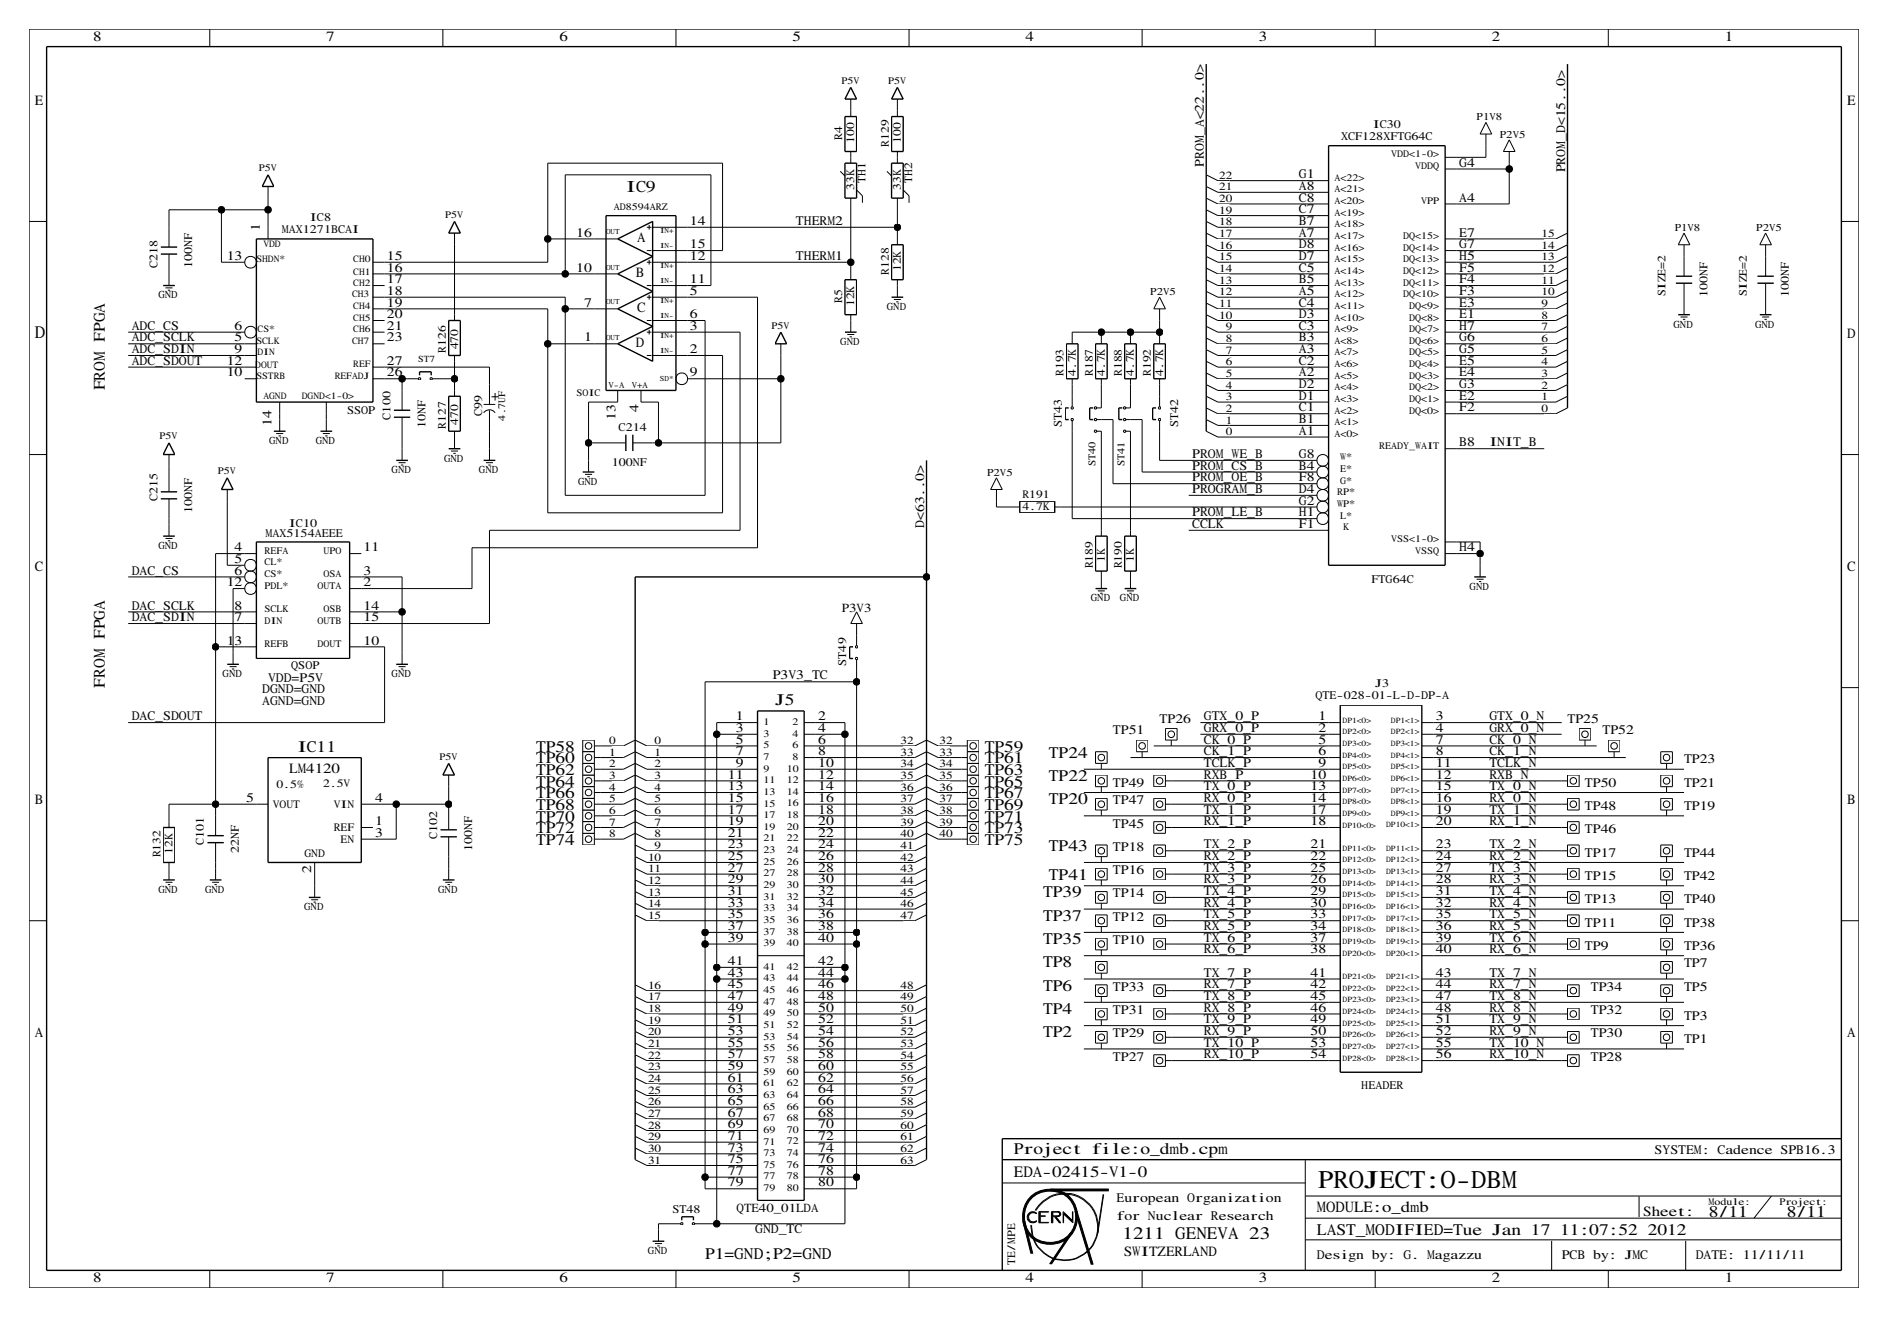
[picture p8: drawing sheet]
<svg xmlns="http://www.w3.org/2000/svg" width="411mm" height="287mm" viewBox="0 0 411 287" stroke-linecap="round" stroke-linejoin="round" font-family="sans-serif">
<defs><g id="words">
<text font-size="5.6" x="287.3" y="258.8">PROJECT:O-DBM</text>
<g font-size="3.8">
<text x="7.6" y="73.7">D</text>
<text x="244.7" y="270">1211 GENEVA 23</text>
</g>
<text font-size="3.6" x="136.6" y="41.9">IC9</text>
<g font-size="3.5">
<text x="22.9" y="85.1" transform="rotate(-90 22.9 85.1)">FROM FPGA</text>
<text x="22.9" y="149.9" transform="rotate(-90 22.9 149.9)">FROM FPGA</text>
<text x="168.9" y="153.7">J5</text>
<text x="64.9" y="163.8">IC11</text>
<text x="116.8" y="163.8">TP58</text>
<text x="116.8" y="166.4">TP60</text>
<text x="214.6" y="163.8">TP59</text>
<text x="214.6" y="166.4">TP61</text>
<text x="228.6" y="165.1">TP24</text>
<text x="116.8" y="174">TP66</text>
<text x="116.8" y="171.4">TP64</text>
<text x="116.8" y="168.9">TP62</text>
<text x="214.6" y="174">TP67</text>
<text x="214.6" y="171.4">TP65</text>
<text x="214.6" y="168.9">TP63</text>
<text x="228.6" y="170.2">TP22</text>
<text x="116.8" y="179.1">TP70</text>
<text x="116.8" y="176.5">TP68</text>
<text x="214.6" y="179.1">TP71</text>
<text x="214.6" y="176.5">TP69</text>
<text x="228.6" y="175.3">TP20</text>
<text x="116.8" y="184.1">TP74</text>
<text x="116.8" y="181.6">TP72</text>
<text x="214.6" y="184.1">TP75</text>
<text x="214.6" y="181.6">TP73</text>
<text x="228.6" y="185.4">TP43</text>
<text x="228.6" y="191.8">TP41</text>
<text x="227.3" y="195.6">TP39</text>
<text x="227.3" y="200.7">TP37</text>
<text x="227.3" y="205.7">TP35</text>
<text x="227.3" y="215.9">TP6</text>
<text x="227.3" y="210.8">TP8</text>
<text x="227.3" y="221">TP4</text>
<text x="227.3" y="226.1">TP2</text>
<text x="221" y="251.5">Project</text>
<text x="238.1" y="251.5">fi le:o_dmb.cpm</text>
<text x="221" y="256.5">EDA-02415-V1-0</text>
<text x="287" y="269.2">LAST_MODIFIED=Tue Jan 17</text>
<text x="340" y="269.2">11:07:52</text>
<text x="359.1" y="269.2">2012</text>
<text x="372.4" y="265.2">8/11</text>
<text x="389.5" y="265.2">8/11</text>
<text x="153.7" y="274.3">P1=GND;P2=GND</text>
</g>
<text font-size="3.4" x="287" y="264.2">MODULE:o_dmb</text>
<g font-size="3.1">
<text x="20.3" y="8.9">8</text>
<text x="71.1" y="8.9">7</text>
<text x="121.9" y="8.9">6</text>
<text x="172.7" y="8.9">5</text>
<text x="223.5" y="8.9">4</text>
<text x="274.3" y="8.9">3</text>
<text x="325.1" y="8.9">2</text>
<text x="375.9" y="8.9">1</text>
<text x="7.6" y="22.9">E</text>
<text x="402.6" y="22.9">E</text>
<text x="138.9" y="52.8">A</text>
<text x="138.6" y="60.5">B</text>
<text x="138.9" y="68.1">C</text>
<text x="138.6" y="75.7">D</text>
<text x="402.6" y="73.7">D</text>
<text x="108.7" y="87.4" transform="rotate(-90 108.7 87.4)">+</text>
<text x="7.6" y="124.5">C</text>
<text x="402.6" y="124.5">C</text>
<text x="63" y="168.4">LM4120</text>
<text x="7.6" y="175.3">B</text>
<text x="402.6" y="175.3">B</text>
<text x="7.6" y="226.1">A</text>
<text x="402.6" y="226.1">A</text>
<text x="358.1" y="264.9">Sheet :</text>
<text x="244.9" y="273.8">SWITZERLAND</text>
<text x="20.3" y="279.4">8</text>
<text x="71.1" y="279.4">7</text>
<text x="121.9" y="279.4">6</text>
<text x="172.7" y="279.4">5</text>
<text x="223.5" y="279.4">4</text>
<text x="274.3" y="279.4">3</text>
<text x="325.1" y="279.4">2</text>
<text x="375.9" y="279.4">1</text>
</g>
<g font-size="2.9">
<text x="262.4" y="36.3" transform="rotate(-90 262.4 36.3)">PROM_A&lt;22. .0&gt;</text>
<text x="283.1" y="41.4">A8</text>
<text x="283.1" y="38.9">G1</text>
<text x="318" y="36.3">G4</text>
<text x="341.1" y="37.6" transform="rotate(-90 341.1 37.6)">PROM_D&lt;15. .0&gt;</text>
<text x="283.1" y="46.5">C7</text>
<text x="283.1" y="43.9">C8</text>
<text x="318" y="43.9">A4</text>
<text x="56.6" y="50.3" transform="rotate(-90 56.6 50.3)">1</text>
<text x="125.6" y="51.6">16</text>
<text x="150.4" y="49">14</text>
<text x="173.5" y="49">THERM2</text>
<text x="283.1" y="51.6">A7</text>
<text x="283.1" y="49">B7</text>
<text x="318" y="51.6">E7</text>
<text x="49.4" y="56.6">13</text>
<text x="84.3" y="56.6">15</text>
<text x="84.3" y="59.2">16</text>
<text x="125.6" y="59.2">10</text>
<text x="150.4" y="54.1">15</text>
<text x="150.4" y="56.6">12</text>
<text x="173.5" y="56.6">THERM1</text>
<text x="283.1" y="59.2">C5</text>
<text x="283.1" y="56.6">D7</text>
<text x="283.1" y="54.1">D8</text>
<text x="318" y="59.2">F5</text>
<text x="318" y="56.6">H5</text>
<text x="318" y="54.1">G7</text>
<text x="84.3" y="64.3">18</text>
<text x="84.3" y="61.7">17</text>
<text x="150.4" y="64.3">5</text>
<text x="150.4" y="61.7">11</text>
<text x="283.1" y="64.3">A5</text>
<text x="283.1" y="61.7">B5</text>
<text x="318" y="64.3">F3</text>
<text x="318" y="61.7">F4</text>
<text x="28.7" y="71.9">ADC_CS</text>
<text x="51.1" y="71.9">6</text>
<text x="84.3" y="71.9">21</text>
<text x="84.3" y="69.3">20</text>
<text x="84.3" y="66.8">19</text>
<text x="127.3" y="66.8">7</text>
<text x="150.4" y="71.9">3</text>
<text x="150.4" y="69.3">6</text>
<text x="283.1" y="71.9">C3</text>
<text x="283.1" y="69.3">D3</text>
<text x="283.1" y="66.8">C4</text>
<text x="318" y="71.9">H7</text>
<text x="318" y="69.3">E1</text>
<text x="318" y="66.8">E3</text>
<text x="28.7" y="77">ADC_SDIN</text>
<text x="28.7" y="74.4">ADC_SCLK</text>
<text x="51.1" y="77">9</text>
<text x="51.1" y="74.4">5</text>
<text x="84.3" y="74.4">23</text>
<text x="127.3" y="74.4">1</text>
<text x="150.4" y="77">2</text>
<text x="283.1" y="77">A3</text>
<text x="283.1" y="74.4">B3</text>
<text x="318" y="77">G5</text>
<text x="318" y="74.4">G6</text>
<text x="28.7" y="79.5">ADC_SDOUT</text>
<text x="49.4" y="82">10</text>
<text x="49.4" y="79.5">12</text>
<text x="84.3" y="82">26</text>
<text x="84.3" y="79.5">27</text>
<text x="150.4" y="82">9</text>
<text x="283.1" y="82">A2</text>
<text x="283.1" y="79.5">C2</text>
<text x="318" y="82">E4</text>
<text x="318" y="79.5">E5</text>
<text x="139.2" y="89.9" transform="rotate(-90 139.2 89.9)">4</text>
<text x="283.1" y="89.7">C1</text>
<text x="283.1" y="87.1">D1</text>
<text x="283.1" y="84.6">D2</text>
<text x="318" y="89.7">F2</text>
<text x="318" y="87.1">E2</text>
<text x="318" y="84.6">G3</text>
<text x="59.2" y="92.8" transform="rotate(-90 59.2 92.8)">14</text>
<text x="134.1" y="91.6" transform="rotate(-90 134.1 91.6)">13</text>
<text x="283.1" y="94.7">A1</text>
<text x="283.1" y="92.2">B1</text>
<text x="259.8" y="99.8">PROM_WE_B</text>
<text x="283.1" y="99.8">G8</text>
<text x="318" y="97.3">B8</text>
<text x="324.8" y="97.3">INIT_B</text>
<text x="259.8" y="104.9">PROM_OE_B</text>
<text x="259.8" y="102.4">PROM_CS_B</text>
<text x="259.8" y="107.4">PROGRAM_B</text>
<text x="283.1" y="107.4">D4</text>
<text x="283.1" y="104.9">F8</text>
<text x="283.1" y="102.4">B4</text>
<text x="259.8" y="112.5">PROM_LE_B</text>
<text x="283.1" y="112.5">H1</text>
<text x="283.1" y="110">G2</text>
<text x="201.4" y="115.1" transform="rotate(-90 201.4 115.1)">D&lt;63. .0&gt;</text>
<text x="259.8" y="115.1">CCLK</text>
<text x="283.1" y="115.1">F1</text>
<text x="28.7" y="125.2">DAC_CS</text>
<text x="51.1" y="125.2">6</text>
<text x="51.1" y="122.7">5</text>
<text x="51.1" y="120.1">4</text>
<text x="79.3" y="125.2">3</text>
<text x="79.3" y="120.1">11</text>
<text x="318" y="120.1">H4</text>
<text x="49.4" y="127.8">12</text>
<text x="79.3" y="127.8">2</text>
<text x="28.7" y="135.4">DAC_SDIN</text>
<text x="28.7" y="132.8">DAC_SCLK</text>
<text x="51.1" y="135.4">7</text>
<text x="51.1" y="132.8">8</text>
<text x="79.3" y="135.4">15</text>
<text x="79.3" y="132.8">14</text>
<text x="49.4" y="140.5">1</text>
<text x="51.1" y="140.5">3</text>
<text x="79.3" y="140.5">10</text>
<text x="58.4" y="148.6">VDD=P5V</text>
<text x="168.4" y="148.1">P3V3_TC</text>
<text x="57.1" y="151.1">DGND=GND</text>
<text x="57.1" y="153.7">AGND=GND</text>
<text x="28.7" y="157">DAC_SDOUT</text>
<text x="160.3" y="157">1</text>
<text x="160.3" y="159.5">3</text>
<text x="178.3" y="157">2</text>
<text x="178.3" y="159.5">4</text>
<text x="242.6" y="160">TP51</text>
<text x="252.7" y="157.5">TP26</text>
<text x="262.4" y="157">GTX_0_P</text>
<text x="262.4" y="159.5">GRX_0_P</text>
<text x="287.3" y="159.5">2</text>
<text x="287.3" y="157">1</text>
<text x="312.9" y="157">3</text>
<text x="312.9" y="159.5">4</text>
<text x="324.6" y="159.5">GRX_0_N</text>
<text x="324.6" y="157">GTX_0_N</text>
<text x="341.6" y="157.5">TP25</text>
<text x="349.3" y="160">TP52</text>
<text x="160.3" y="162.1">5</text>
<text x="160.3" y="164.6">7</text>
<text x="160.3" y="167.1">9</text>
<text x="178.3" y="162.1">6</text>
<text x="178.3" y="164.6">8</text>
<text x="178.3" y="167.1">10</text>
<text x="262.4" y="164.6">CK_1_P</text>
<text x="262.4" y="162.1">CK_0_P</text>
<text x="262.4" y="167.1">TCLK_P</text>
<text x="287.3" y="164.6">6</text>
<text x="287.3" y="167.1">9</text>
<text x="287.3" y="162.1">5</text>
<text x="312.9" y="164.6">8</text>
<text x="312.9" y="167.1">11</text>
<text x="312.9" y="162.1">7</text>
<text x="324.6" y="164.6">CK_1_N</text>
<text x="324.6" y="162.1">CK_0_N</text>
<text x="324.6" y="167.1">TCLK_N</text>
<text x="367" y="166.4">TP23</text>
<text x="158.6" y="169.7">11</text>
<text x="158.6" y="172.2">13</text>
<text x="178.3" y="169.7">12</text>
<text x="178.3" y="172.2">14</text>
<text x="242.6" y="171.5">TP49</text>
<text x="262.4" y="172.2">TX_0_P</text>
<text x="262.4" y="169.7">RXB_P</text>
<text x="285.6" y="172.2">13</text>
<text x="285.6" y="169.7">10</text>
<text x="312.9" y="172.2">15</text>
<text x="312.9" y="169.7">12</text>
<text x="324.6" y="172.2">TX_0_N</text>
<text x="324.6" y="169.7">RXB_N</text>
<text x="345.4" y="171.5">TP50</text>
<text x="367" y="171.5">TP21</text>
<text x="53.7" y="174.8">5</text>
<text x="81.8" y="174.8">4</text>
<text x="81.8" y="179.8">1</text>
<text x="158.6" y="174.8">15</text>
<text x="158.6" y="177.3">17</text>
<text x="158.6" y="179.8">19</text>
<text x="178.3" y="174.8">16</text>
<text x="178.3" y="177.3">18</text>
<text x="178.3" y="179.8">20</text>
<text x="242.6" y="175.3">TP47</text>
<text x="262.4" y="177.3">TX_1_P</text>
<text x="262.4" y="174.8">RX_0_P</text>
<text x="262.4" y="179.8">RX_1_P</text>
<text x="285.6" y="177.3">17</text>
<text x="285.6" y="179.8">18</text>
<text x="285.6" y="174.8">14</text>
<text x="312.9" y="177.3">19</text>
<text x="312.9" y="179.8">20</text>
<text x="312.9" y="174.8">16</text>
<text x="324.6" y="179.8">RX_1_N</text>
<text x="324.6" y="177.3">TX_1_N</text>
<text x="324.6" y="174.8">RX_0_N</text>
<text x="345.4" y="176.5">TP48</text>
<text x="367" y="176.5">TP19</text>
<text x="81.8" y="182.4">3</text>
<text x="158.6" y="182.4">21</text>
<text x="158.6" y="184.9">23</text>
<text x="178.3" y="182.4">22</text>
<text x="178.3" y="184.9">24</text>
<text x="242.6" y="185.4">TP18</text>
<text x="242.6" y="180.3">TP45</text>
<text x="262.4" y="184.9">TX_2_P</text>
<text x="285.6" y="184.9">21</text>
<text x="312.9" y="184.9">23</text>
<text x="324.6" y="184.9">TX_2_N</text>
<text x="345.4" y="181.6">TP46</text>
<text x="67.8" y="190.2" transform="rotate(-90 67.8 190.2)">2</text>
<text x="158.6" y="187.5">25</text>
<text x="158.6" y="190">27</text>
<text x="178.3" y="187.5">26</text>
<text x="178.3" y="190">28</text>
<text x="242.6" y="190.5">TP16</text>
<text x="262.4" y="187.5">RX_2_P</text>
<text x="262.4" y="190">TX_3_P</text>
<text x="285.6" y="187.5">22</text>
<text x="285.6" y="190">25</text>
<text x="312.9" y="187.5">24</text>
<text x="312.9" y="190">27</text>
<text x="324.6" y="190">TX_3_N</text>
<text x="324.6" y="187.5">RX_2_N</text>
<text x="345.4" y="186.7">TP17</text>
<text x="345.4" y="191.8">TP15</text>
<text x="367" y="191.8">TP42</text>
<text x="367" y="186.7">TP44</text>
<text x="158.6" y="192.5">29</text>
<text x="158.6" y="195.1">31</text>
<text x="158.6" y="197.6">33</text>
<text x="178.3" y="192.5">30</text>
<text x="178.3" y="195.1">32</text>
<text x="178.3" y="197.6">34</text>
<text x="242.6" y="195.6">TP14</text>
<text x="262.4" y="192.5">RX_3_P</text>
<text x="262.4" y="197.6">RX_4_P</text>
<text x="262.4" y="195.1">TX_4_P</text>
<text x="285.6" y="197.6">30</text>
<text x="285.6" y="195.1">29</text>
<text x="285.6" y="192.5">26</text>
<text x="312.9" y="197.6">32</text>
<text x="312.9" y="195.1">31</text>
<text x="312.9" y="192.5">28</text>
<text x="324.6" y="195.1">TX_4_N</text>
<text x="324.6" y="192.5">RX_3_N</text>
<text x="324.6" y="197.6">RX_4_N</text>
<text x="345.4" y="196.9">TP13</text>
<text x="367" y="196.8">TP40</text>
<text x="158.6" y="200.2">35</text>
<text x="158.6" y="202.7">37</text>
<text x="178.3" y="200.2">36</text>
<text x="178.3" y="202.7">38</text>
<text x="242.6" y="200.7">TP12</text>
<text x="262.4" y="202.7">RX_5_P</text>
<text x="262.4" y="200.2">TX_5_P</text>
<text x="285.6" y="202.7">34</text>
<text x="285.6" y="200.2">33</text>
<text x="312.9" y="202.7">36</text>
<text x="312.9" y="200.2">35</text>
<text x="324.6" y="200.2">TX_5_N</text>
<text x="324.6" y="202.7">RX_5_N</text>
<text x="345.4" y="201.9">TP11</text>
<text x="367" y="201.9">TP38</text>
<text x="158.6" y="205.2">39</text>
<text x="178.3" y="205.2">40</text>
<text x="242.6" y="205.7">TP10</text>
<text x="262.4" y="205.2">TX_6_P</text>
<text x="262.4" y="207.8">RX_6_P</text>
<text x="285.6" y="207.8">38</text>
<text x="285.6" y="205.2">37</text>
<text x="312.9" y="207.8">40</text>
<text x="312.9" y="205.2">39</text>
<text x="324.6" y="207.8">RX_6_N</text>
<text x="324.6" y="205.2">TX_6_N</text>
<text x="345.4" y="207">TP9</text>
<text x="367" y="207">TP36</text>
<text x="158.6" y="210.3">41</text>
<text x="158.6" y="212.9">43</text>
<text x="158.6" y="215.4">45</text>
<text x="178.3" y="210.3">42</text>
<text x="178.3" y="212.9">44</text>
<text x="178.3" y="215.4">46</text>
<text x="242.6" y="215.9">TP33</text>
<text x="262.4" y="215.4">RX_7_P</text>
<text x="262.4" y="212.9">TX_7_P</text>
<text x="285.6" y="212.9">41</text>
<text x="285.6" y="215.4">42</text>
<text x="312.9" y="212.9">43</text>
<text x="312.9" y="215.4">44</text>
<text x="324.6" y="215.4">RX_7_N</text>
<text x="324.6" y="212.9">TX_7_N</text>
<text x="346.7" y="215.9">TP34</text>
<text x="367" y="210.8">TP7</text>
<text x="367" y="215.9">TP5</text>
<text x="158.6" y="217.9">47</text>
<text x="158.6" y="220.5">49</text>
<text x="178.3" y="217.9">48</text>
<text x="178.3" y="220.5">50</text>
<text x="242.6" y="221">TP31</text>
<text x="262.4" y="220.5">RX_8_P</text>
<text x="262.4" y="217.9">TX_8_P</text>
<text x="285.6" y="220.5">46</text>
<text x="285.6" y="217.9">45</text>
<text x="312.9" y="220.5">48</text>
<text x="312.9" y="217.9">47</text>
<text x="324.6" y="220.5">RX_8_N</text>
<text x="324.6" y="217.9">TX_8_N</text>
<text x="346.7" y="221">TP32</text>
<text x="158.6" y="223">51</text>
<text x="158.6" y="225.6">53</text>
<text x="178.3" y="223">52</text>
<text x="178.3" y="225.6">54</text>
<text x="242.6" y="226.1">TP29</text>
<text x="262.4" y="225.6">RX_9_P</text>
<text x="262.4" y="223">TX_9_P</text>
<text x="285.6" y="225.6">50</text>
<text x="285.6" y="223">49</text>
<text x="312.9" y="225.6">52</text>
<text x="312.9" y="223">51</text>
<text x="324.6" y="225.6">RX_9_N</text>
<text x="324.6" y="223">TX_9_N</text>
<text x="346.7" y="226.1">TP30</text>
<text x="367" y="227.3">TP1</text>
<text x="367" y="222.3">TP3</text>
<text x="158.6" y="228.1">55</text>
<text x="158.6" y="230.6">57</text>
<text x="158.6" y="233.2">59</text>
<text x="178.3" y="228.1">56</text>
<text x="178.3" y="230.6">58</text>
<text x="178.3" y="233.2">60</text>
<text x="242.6" y="231.1">TP27</text>
<text x="262.4" y="228.1">TX_10_P</text>
<text x="262.4" y="230.6">RX_10_P</text>
<text x="285.6" y="230.6">54</text>
<text x="285.6" y="228.1">53</text>
<text x="312.9" y="230.6">56</text>
<text x="312.9" y="228.1">55</text>
<text x="324.6" y="230.6">RX_10_N</text>
<text x="324.6" y="228.1">TX_10_N</text>
<text x="346.7" y="231.1">TP28</text>
<text x="158.6" y="235.7">61</text>
<text x="158.6" y="238.3">63</text>
<text x="178.3" y="235.7">62</text>
<text x="178.3" y="238.3">64</text>
<text x="158.6" y="240.8">65</text>
<text x="158.6" y="243.3">67</text>
<text x="158.6" y="245.9">69</text>
<text x="178.3" y="240.8">66</text>
<text x="178.3" y="243.3">68</text>
<text x="178.3" y="245.9">70</text>
<text x="158.6" y="248.4">71</text>
<text x="158.6" y="251">73</text>
<text x="178.3" y="248.4">72</text>
<text x="178.3" y="251">74</text>
<text x="360.6" y="251.5">SYSTEM: Cadence SPB16.3</text>
<text x="158.6" y="253.5">75</text>
<text x="158.6" y="256">77</text>
<text x="178.3" y="253.5">76</text>
<text x="178.3" y="256">78</text>
<text x="158.6" y="258.6">79</text>
<text x="178.3" y="258.6">80</text>
<text x="243.3" y="261.9">European Organizat ion</text>
<text x="164.6" y="268.7">GND_TC</text>
<text x="243.5" y="265.9">for Nuclear Research</text>
<text x="287" y="274.3">Design by: G.</text>
<text x="311" y="274.3">Magazzu</text>
<text x="340.4" y="274.3">PCB by:</text>
<text x="354.1" y="274.3">JMC</text>
<text x="369.6" y="274.3">DATE: 11/11/11</text>
</g>
<g font-size="2.7">
<text x="183.4" y="133.3">P3V3</text>
<text x="160.5" y="264.2">QTE40_01LDA</text>
</g>
<g font-size="2.6">
<text x="299.3" y="27.9">IC30</text>
<text x="292.3" y="30.5">XCF128XFTG64C</text>
<text x="61.4" y="50.8">MAX1271BCAI</text>
<text x="67.7" y="48.3">IC8</text>
<text x="34.3" y="58.4" transform="rotate(-90 34.3 58.4)">C218</text>
<text x="41.9" y="58.4" transform="rotate(-90 41.9 58.4)">100NF</text>
<text x="372.1" y="64.8" transform="rotate(-90 372.1 64.8)">100NF</text>
<text x="389.9" y="64.8" transform="rotate(-90 389.9 64.8)">100NF</text>
<text x="75.7" y="90.2">SSOP</text>
<text x="85.1" y="91.4" transform="rotate(-90 85.1 91.4)">C100</text>
<text x="92.7" y="93.2" transform="rotate(-90 92.7 93.2)">10NF</text>
<text x="105.1" y="90.7" transform="rotate(-90 105.1 90.7)">C99</text>
<text x="134.8" y="94">C214</text>
<text x="231.4" y="93" transform="rotate(-90 231.4 93)">ST43</text>
<text x="256.8" y="93" transform="rotate(-90 256.8 93)">ST42</text>
<text x="133.3" y="101.6">100NF</text>
<text x="34.3" y="109.2" transform="rotate(-90 34.3 109.2)">C215</text>
<text x="41.9" y="111.8" transform="rotate(-90 41.9 111.8)">100NF</text>
<text x="57.9" y="117.1">MAX5154AEEE</text>
<text x="63.1" y="114.8">IC10</text>
<text x="298.9" y="127">FTG64C</text>
<text x="63.5" y="145.8">QSOP</text>
<text x="184.4" y="145.1" transform="rotate(-90 184.4 145.1)">ST49</text>
<text x="299.7" y="149.8">J3</text>
<text x="286.7" y="152.2">QTE-028-01-L-D-DP-A</text>
<text x="44.4" y="184.2" transform="rotate(-90 44.4 184.2)">C101</text>
<text x="52.1" y="185.9" transform="rotate(-90 52.1 185.9)">22NF</text>
<text x="95.2" y="182.9" transform="rotate(-90 95.2 182.9)">C102</text>
<text x="102.9" y="185.4" transform="rotate(-90 102.9 185.4)">100NF</text>
<text x="296.7" y="237.4">HEADER</text>
<text x="146.5" y="264.4">ST48</text>
</g>
<g font-size="2.5">
<text x="183.5" y="30.4" transform="rotate(-90 183.5 30.4)">R4</text>
<text x="186.2" y="31.2" transform="rotate(-90 186.2 31.2)">100</text>
<text x="193.7" y="31.9" transform="rotate(-90 193.7 31.9)">R129</text>
<text x="196.3" y="31.2" transform="rotate(-90 196.3 31.2)">100</text>
<text x="186.2" y="41.3" transform="rotate(-90 186.2 41.3)">33K</text>
<text x="188.6" y="39.9" transform="rotate(-90 188.6 39.9)">TH1</text>
<text x="196.3" y="41.3" transform="rotate(-90 196.3 41.3)">33K</text>
<text x="198.8" y="39.9" transform="rotate(-90 198.8 39.9)">TH2</text>
<text x="193.7" y="59.9" transform="rotate(-90 193.7 59.9)">R128</text>
<text x="196.3" y="59.1" transform="rotate(-90 196.3 59.1)">12K</text>
<text x="363" y="64.5" transform="rotate(-90 363 64.5)">SIZE=2</text>
<text x="380.7" y="64.5" transform="rotate(-90 380.7 64.5)">SIZE=2</text>
<text x="183.5" y="66" transform="rotate(-90 183.5 66)">R5</text>
<text x="186.2" y="66.7" transform="rotate(-90 186.2 66.7)">12K</text>
<text x="97.2" y="76.9" transform="rotate(-90 97.2 76.9)">R126</text>
<text x="99.8" y="76.1" transform="rotate(-90 99.8 76.1)">470</text>
<text x="231.8" y="82" transform="rotate(-90 231.8 82)">R193</text>
<text x="234.4" y="82" transform="rotate(-90 234.4 82)">4.7K</text>
<text x="238.2" y="82" transform="rotate(-90 238.2 82)">R187</text>
<text x="240.8" y="82" transform="rotate(-90 240.8 82)">4.7K</text>
<text x="244.5" y="82" transform="rotate(-90 244.5 82)">R188</text>
<text x="247.1" y="82" transform="rotate(-90 247.1 82)">4.7K</text>
<text x="250.9" y="82" transform="rotate(-90 250.9 82)">R192</text>
<text x="253.5" y="82" transform="rotate(-90 253.5 82)">4.7K</text>
<text x="97.2" y="93.4" transform="rotate(-90 97.2 93.4)">R127</text>
<text x="99.8" y="92.7" transform="rotate(-90 99.8 92.7)">470</text>
<text x="222.8" y="111.3">4.7K</text>
<text x="222.8" y="108.6">R191</text>
<text x="238.2" y="123.9" transform="rotate(-90 238.2 123.9)">R189</text>
<text x="240.8" y="122.4" transform="rotate(-90 240.8 122.4)">1K</text>
<text x="244.5" y="123.9" transform="rotate(-90 244.5 123.9)">R190</text>
<text x="247.1" y="122.4" transform="rotate(-90 247.1 122.4)">1K</text>
<text x="60.3" y="171.7">0.5%</text>
<text x="70.4" y="171.6">2.5V</text>
<text x="59.4" y="176">VOUT</text>
<text x="72.8" y="176">VIN</text>
<text x="72.8" y="181.1">REF</text>
<text x="74.2" y="183.6">EN</text>
<text x="35" y="186.9" transform="rotate(-90 35 186.9)">R132</text>
<text x="37.6" y="186.1" transform="rotate(-90 37.6 186.1)">12K</text>
<text x="66.3" y="186.7">GND</text>
<text x="221.2" y="275.6" transform="rotate(-90 221.2 275.6)">TE/MPE</text>
</g>
<g font-size="2.4">
<text x="265.7" y="41.5">21</text>
<text x="265.7" y="39">22</text>
<text x="265.7" y="46.6">19</text>
<text x="265.7" y="44">20</text>
<text x="265.7" y="49.1">18</text>
<text x="265.7" y="51.7">17</text>
<text x="335.9" y="51.7">15</text>
<text x="265.7" y="59.3">14</text>
<text x="265.7" y="56.7">15</text>
<text x="265.7" y="54.2">16</text>
<text x="335.9" y="59.3">12</text>
<text x="335.9" y="56.7">13</text>
<text x="335.9" y="54.2">14</text>
<text x="265.7" y="61.8">13</text>
<text x="265.7" y="64.4">12</text>
<text x="335.9" y="61.8">11</text>
<text x="335.9" y="64.4">10</text>
<text x="265.7" y="66.9">11</text>
<text x="265.7" y="69.4">10</text>
<text x="267.1" y="72">9</text>
<text x="335.9" y="66.9">9</text>
<text x="335.9" y="72">7</text>
<text x="335.9" y="69.4">8</text>
<text x="267.1" y="74.5">8</text>
<text x="267.1" y="77.1">7</text>
<text x="335.9" y="74.5">6</text>
<text x="335.9" y="77.1">5</text>
<text x="267.1" y="79.6">6</text>
<text x="267.1" y="82.1">5</text>
<text x="335.9" y="79.6">4</text>
<text x="335.9" y="82.1">3</text>
<text x="267.1" y="84.7">4</text>
<text x="267.1" y="87.2">3</text>
<text x="267.1" y="89.8">2</text>
<text x="335.9" y="84.7">2</text>
<text x="335.9" y="87.2">1</text>
<text x="335.9" y="89.8">0</text>
<text x="267.1" y="94.8">0</text>
<text x="267.1" y="92.3">1</text>
<text x="132.7" y="162.2">0</text>
<text x="132.7" y="167.2">2</text>
<text x="132.7" y="164.7">1</text>
<text x="142.7" y="162.2">0</text>
<text x="142.7" y="167.2">2</text>
<text x="142.7" y="164.7">1</text>
<text x="196.2" y="167.2">34</text>
<text x="196.2" y="164.7">33</text>
<text x="196.2" y="162.1">32</text>
<text x="204.7" y="162.2">32</text>
<text x="204.7" y="167.2">34</text>
<text x="204.7" y="164.7">33</text>
<text x="132.7" y="172.3">4</text>
<text x="132.7" y="169.8">3</text>
<text x="142.7" y="172.3">4</text>
<text x="142.7" y="169.8">3</text>
<text x="196.2" y="172.3">36</text>
<text x="196.2" y="169.8">35</text>
<text x="204.7" y="172.3">36</text>
<text x="204.7" y="169.8">35</text>
<text x="132.7" y="179.9">7</text>
<text x="132.7" y="177.4">6</text>
<text x="132.7" y="174.8">5</text>
<text x="142.7" y="179.9">7</text>
<text x="142.7" y="177.4">6</text>
<text x="142.7" y="174.9">5</text>
<text x="196.2" y="177.4">38</text>
<text x="196.2" y="174.9">37</text>
<text x="196.2" y="179.9">39</text>
<text x="204.7" y="179.9">39</text>
<text x="204.7" y="177.4">38</text>
<text x="204.7" y="174.8">37</text>
<text x="132.7" y="182.5">8</text>
<text x="142.7" y="185">9</text>
<text x="142.7" y="182.5">8</text>
<text x="196.2" y="185">41</text>
<text x="196.2" y="182.5">40</text>
<text x="204.7" y="182.5">40</text>
<text x="141.2" y="190.1">11</text>
<text x="141.2" y="187.5">10</text>
<text x="196.2" y="190.1">43</text>
<text x="196.2" y="187.5">42</text>
<text x="141.2" y="192.6">12</text>
<text x="141.2" y="195.2">13</text>
<text x="141.2" y="197.7">14</text>
<text x="196.2" y="197.7">46</text>
<text x="196.2" y="195.2">45</text>
<text x="196.2" y="192.6">44</text>
<text x="141.2" y="200.2">15</text>
<text x="196.2" y="200.2">47</text>
<text x="141.2" y="215.5">16</text>
<text x="196.2" y="215.5">48</text>
<text x="141.2" y="220.6">18</text>
<text x="141.2" y="218">17</text>
<text x="196.2" y="218">49</text>
<text x="196.2" y="220.6">50</text>
<text x="141.2" y="225.6">20</text>
<text x="141.2" y="223.1">19</text>
<text x="196.2" y="225.6">52</text>
<text x="196.2" y="223.1">51</text>
<text x="141.2" y="233.3">23</text>
<text x="141.2" y="230.7">22</text>
<text x="141.2" y="228.2">21</text>
<text x="196.2" y="228.2">53</text>
<text x="196.2" y="230.7">54</text>
<text x="196.2" y="233.3">55</text>
<text x="141.2" y="238.4">25</text>
<text x="141.2" y="235.8">24</text>
<text x="196.2" y="238.3">57</text>
<text x="196.2" y="235.8">56</text>
<text x="141.2" y="246">28</text>
<text x="141.2" y="243.4">27</text>
<text x="141.2" y="240.9">26</text>
<text x="196.2" y="246">60</text>
<text x="196.2" y="243.4">59</text>
<text x="196.2" y="240.9">58</text>
<text x="141.2" y="251.1">30</text>
<text x="141.2" y="248.5">29</text>
<text x="196.2" y="251">62</text>
<text x="196.2" y="248.5">61</text>
<text x="141.2" y="253.6">31</text>
<text x="196.2" y="253.6">63</text>
</g>
<g font-size="2.3">
<text x="321.8" y="26.2">P1V8</text>
<text x="326.9" y="30">P2V5</text>
<text x="365" y="50.3">P1V8</text>
<text x="382.8" y="50.3">P2V5</text>
<text x="34.5" y="65">GND</text>
<text x="250.7" y="64.3">P2V5</text>
<text x="193.3" y="67.6">GND</text>
<text x="364.7" y="71.4">GND</text>
<text x="382.5" y="71.4">GND</text>
<text x="183.1" y="75.2">GND</text>
<text x="58.7" y="96.8">GND</text>
<text x="68.8" y="96.8">GND</text>
<text x="96.8" y="100.6">GND</text>
<text x="238.8" y="101.6" transform="rotate(-90 238.8 101.6)">ST40</text>
<text x="245.1" y="101.6" transform="rotate(-90 245.1 101.6)">ST41</text>
<text x="85.3" y="103.1">GND</text>
<text x="104.4" y="103.1">GND</text>
<text x="126" y="105.7">GND</text>
<text x="215.1" y="103.6">P2V5</text>
<text x="34.5" y="119.6">GND</text>
<text x="237.7" y="131.1">GND</text>
<text x="244.1" y="131.1">GND</text>
<text x="320.3" y="128.5">GND</text>
<text x="48.5" y="147.6">GND</text>
<text x="85.3" y="147.6">GND</text>
<text x="34.5" y="194.6">GND</text>
<text x="44.7" y="194.6">GND</text>
<text x="95.5" y="194.6">GND</text>
<text x="66.3" y="198.4">GND</text>
<text x="141.2" y="273.3">GND</text>
</g>
<g font-size="2.2">
<text x="183.4" y="18.3">P5V</text>
<text x="193.5" y="18.3">P5V</text>
<text x="303.2" y="34.3">VDD&lt;1-0&gt;</text>
<text x="56.4" y="37.3">P5V</text>
<text x="290.8" y="39.4">A&lt;22&gt;</text>
<text x="290.8" y="41.9">A&lt;21&gt;</text>
<text x="308.5" y="36.8">VDDQ</text>
<text x="97" y="47.5">P5V</text>
<text x="133.8" y="45.7">AD8594ARZ</text>
<text x="290.8" y="44.5">A&lt;20&gt;</text>
<text x="290.8" y="47">A&lt;19&gt;</text>
<text x="309.8" y="44.5">VPP</text>
<text x="290.8" y="49.5">A&lt;18&gt;</text>
<text x="290.8" y="52.1">A&lt;17&gt;</text>
<text x="305.8" y="52.1">DQ&lt;15&gt;</text>
<text x="290.8" y="54.6">A&lt;16&gt;</text>
<text x="290.8" y="57.2">A&lt;15&gt;</text>
<text x="290.8" y="59.7">A&lt;14&gt;</text>
<text x="305.8" y="54.6">DQ&lt;14&gt;</text>
<text x="305.8" y="57.2">DQ&lt;13&gt;</text>
<text x="305.8" y="59.7">DQ&lt;12&gt;</text>
<text x="290.8" y="62.2">A&lt;13&gt;</text>
<text x="290.8" y="64.8">A&lt;12&gt;</text>
<text x="305.8" y="62.2">DQ&lt;11&gt;</text>
<text x="305.8" y="64.8">DQ&lt;10&gt;</text>
<text x="168.1" y="71.6">P5V</text>
<text x="290.8" y="67.3">A&lt;11&gt;</text>
<text x="290.8" y="69.9">A&lt;10&gt;</text>
<text x="307.1" y="67.3">DQ&lt;9&gt;</text>
<text x="307.1" y="69.9">DQ&lt;8&gt;</text>
<text x="290.8" y="72.4">A&lt;9&gt;</text>
<text x="290.8" y="74.9">A&lt;8&gt;</text>
<text x="290.8" y="77.5">A&lt;7&gt;</text>
<text x="307.1" y="72.4">DQ&lt;7&gt;</text>
<text x="307.1" y="74.9">DQ&lt;6&gt;</text>
<text x="307.1" y="77.5">DQ&lt;5&gt;</text>
<text x="290.8" y="80">A&lt;6&gt;</text>
<text x="290.8" y="82.6">A&lt;5&gt;</text>
<text x="307.1" y="80">DQ&lt;4&gt;</text>
<text x="307.1" y="82.6">DQ&lt;3&gt;</text>
<text x="125.7" y="86.4">SOIC</text>
<text x="290.8" y="85.1">A&lt;4&gt;</text>
<text x="290.8" y="87.6">A&lt;3&gt;</text>
<text x="307.1" y="85.1">DQ&lt;2&gt;</text>
<text x="307.1" y="87.6">DQ&lt;1&gt;</text>
<text x="34.8" y="95.8">P5V</text>
<text x="110.1" y="91.7" transform="rotate(-90 110.1 91.7)">4.7UF</text>
<text x="290.8" y="90.2">A&lt;2&gt;</text>
<text x="290.8" y="92.7">A&lt;1&gt;</text>
<text x="290.8" y="95.3">A&lt;0&gt;</text>
<text x="307.1" y="90.2">DQ&lt;0&gt;</text>
<text x="292.1" y="100.3">W*</text>
<text x="300.6" y="97.8">READY_WAIT</text>
<text x="47.5" y="103.4">P5V</text>
<text x="291.4" y="108">RP*</text>
<text x="292.1" y="102.9">E*</text>
<text x="292.1" y="105.4">G*</text>
<text x="291.4" y="110.5">WP*</text>
<text x="292.1" y="113">L*</text>
<text x="292.7" y="115.6">K</text>
<text x="303.2" y="118.1">VSS&lt;1-0&gt;</text>
<text x="57.7" y="120.6">REFA</text>
<text x="57.7" y="123.2">CL*</text>
<text x="57.7" y="125.7">CS*</text>
<text x="70.5" y="120.6">UPO</text>
<text x="70.5" y="125.7">OSA</text>
<text x="308.5" y="120.7">VSSQ</text>
<text x="57.7" y="128.3">PDL*</text>
<text x="69.2" y="128.3">OUTA</text>
<text x="57.7" y="133.4">SCLK</text>
<text x="57.7" y="135.9">DIN</text>
<text x="69.2" y="135.9">OUTB</text>
<text x="70.5" y="133.4">OSB</text>
<text x="57.7" y="141">REFB</text>
<text x="69.2" y="141">DOUT</text>
<text x="166.4" y="160.5">3</text>
<text x="166.4" y="158">1</text>
<text x="172.7" y="160.5">4</text>
<text x="172.7" y="158">2</text>
<text x="95.8" y="165.6">P5V</text>
<text x="166.4" y="165.6">7</text>
<text x="166.4" y="163.1">5</text>
<text x="172.7" y="163.1">6</text>
<text x="172.7" y="165.6">8</text>
<text x="166.4" y="173.2">13</text>
<text x="166.4" y="170.7">11</text>
<text x="166.4" y="168.1">9</text>
<text x="171.5" y="173.2">14</text>
<text x="171.5" y="170.7">12</text>
<text x="171.5" y="168.1">10</text>
<text x="166.4" y="178.3">17</text>
<text x="166.4" y="175.8">15</text>
<text x="171.5" y="175.8">16</text>
<text x="171.5" y="178.3">18</text>
<text x="166.4" y="185.9">23</text>
<text x="166.4" y="183.4">21</text>
<text x="166.4" y="180.8">19</text>
<text x="171.5" y="185.9">24</text>
<text x="171.5" y="183.4">22</text>
<text x="171.5" y="180.8">20</text>
<text x="166.4" y="191">27</text>
<text x="166.4" y="188.5">25</text>
<text x="171.5" y="188.5">26</text>
<text x="171.5" y="191">28</text>
<text x="166.4" y="196.1">31</text>
<text x="166.4" y="193.5">29</text>
<text x="171.5" y="196.1">32</text>
<text x="171.5" y="193.5">30</text>
<text x="166.4" y="203.7">37</text>
<text x="166.4" y="201.2">35</text>
<text x="166.4" y="198.6">33</text>
<text x="171.5" y="203.7">38</text>
<text x="171.5" y="201.2">36</text>
<text x="171.5" y="198.6">34</text>
<text x="166.4" y="206.2">39</text>
<text x="171.5" y="206.2">40</text>
<text x="166.4" y="213.9">43</text>
<text x="166.4" y="211.3">41</text>
<text x="171.5" y="213.9">44</text>
<text x="171.5" y="211.3">42</text>
<text x="166.4" y="221.5">49</text>
<text x="166.4" y="218.9">47</text>
<text x="166.4" y="216.4">45</text>
<text x="171.5" y="221.5">50</text>
<text x="171.5" y="218.9">48</text>
<text x="171.5" y="216.4">46</text>
<text x="166.4" y="226.6">53</text>
<text x="166.4" y="224">51</text>
<text x="171.5" y="224">52</text>
<text x="171.5" y="226.6">54</text>
<text x="166.4" y="231.6">57</text>
<text x="166.4" y="229.1">55</text>
<text x="171.5" y="229.1">56</text>
<text x="171.5" y="231.6">58</text>
<text x="166.4" y="239.3">63</text>
<text x="166.4" y="236.7">61</text>
<text x="166.4" y="234.2">59</text>
<text x="171.5" y="239.3">64</text>
<text x="171.5" y="236.7">62</text>
<text x="171.5" y="234.2">60</text>
<text x="166.4" y="244.3">67</text>
<text x="166.4" y="241.8">65</text>
<text x="171.5" y="241.8">66</text>
<text x="171.5" y="244.3">68</text>
<text x="166.4" y="249.4">71</text>
<text x="166.4" y="252">73</text>
<text x="166.4" y="246.9">69</text>
<text x="171.5" y="249.4">72</text>
<text x="171.5" y="252">74</text>
<text x="171.5" y="246.9">70</text>
<text x="166.4" y="257">77</text>
<text x="166.4" y="254.5">75</text>
<text x="171.5" y="257">78</text>
<text x="171.5" y="254.5">76</text>
<text x="166.4" y="259.6">79</text>
<text x="171.5" y="259.6">80</text>
<text x="372.4" y="262.6">Module:</text>
<text x="387.9" y="262.6">Project :</text>
</g>
<g font-size="2.1">
<text x="57.4" y="53.8">VDD</text>
<text x="55.9" y="57.2">SHDN*</text>
<text x="77" y="59.9">CH1</text>
<text x="77" y="57.1">CH0</text>
<text x="76.7" y="64.8">CH3</text>
<text x="77" y="62.2">CH2</text>
<text x="77" y="67.3">CH4</text>
<text x="77" y="69.9">CH5</text>
<text x="55.9" y="74.9">SCLK</text>
<text x="56.1" y="72.4">CS*</text>
<text x="56.1" y="77.5">DIN</text>
<text x="76.7" y="74.9">CH7</text>
<text x="77" y="72.4">CH6</text>
<text x="55.6" y="80.3">DOUT</text>
<text x="55.9" y="82.5">SSTRB</text>
<text x="72.9" y="82.5">REFADJ</text>
<text x="77" y="80">REF</text>
<text x="57.4" y="86.9">AGND</text>
<text x="65.8" y="86.9">DGND&lt;1-0&gt;</text>
</g>
<g font-size="2">
<text x="91.1" y="79">ST7</text>
<text x="132.6" y="84.6">V-A</text>
<text x="137.7" y="84.6">V+A</text>
</g>
<g font-size="1.7">
<text x="132.1" y="51.1">OUT</text>
<text x="143.9" y="50.8">IN+</text>
<text x="132.1" y="58.9">OUT</text>
<text x="143.9" y="58.4">IN+</text>
<text x="143.9" y="54.1">IN-</text>
<text x="143.9" y="61.7">IN-</text>
<text x="132.1" y="66.3">OUT</text>
<text x="143.9" y="69.3">IN-</text>
<text x="143.9" y="66">IN+</text>
<text x="132.1" y="74.2">OUT</text>
<text x="143.9" y="77">IN-</text>
<text x="143.9" y="73.7">IN+</text>
<text x="143.8" y="83.1">SD*</text>
<text x="292.6" y="157.5">DP1&lt;0&gt;</text>
<text x="292.6" y="160">DP2&lt;0&gt;</text>
<text x="303.1" y="160">DP2&lt;1&gt;</text>
<text x="303.1" y="157.5">DP1&lt;1&gt;</text>
<text x="292.6" y="162.6">DP3&lt;0&gt;</text>
<text x="292.6" y="167.6">DP5&lt;0&gt;</text>
<text x="292.6" y="165.1">DP4&lt;0&gt;</text>
<text x="303.1" y="162.6">DP3&lt;1&gt;</text>
<text x="303.1" y="167.6">DP5&lt;1&gt;</text>
<text x="303.1" y="165.1">DP4&lt;1&gt;</text>
<text x="292.6" y="170.2">DP6&lt;0&gt;</text>
<text x="292.6" y="172.7">DP7&lt;0&gt;</text>
<text x="303.1" y="170.2">DP6&lt;1&gt;</text>
<text x="303.1" y="172.7">DP7&lt;1&gt;</text>
<text x="292.6" y="175.3">DP8&lt;0&gt;</text>
<text x="292.6" y="177.8">DP9&lt;0&gt;</text>
<text x="303.1" y="175.3">DP8&lt;1&gt;</text>
<text x="303.1" y="177.8">DP9&lt;1&gt;</text>
<text x="292.6" y="180.3">DP10&lt;0&gt;</text>
<text x="292.6" y="185.4">DP11&lt;0&gt;</text>
<text x="302.1" y="180.3">DP10&lt;1&gt;</text>
<text x="302.1" y="185.4">DP11&lt;1&gt;</text>
<text x="292.6" y="190.5">DP13&lt;0&gt;</text>
<text x="292.6" y="188">DP12&lt;0&gt;</text>
<text x="302.1" y="190.5">DP13&lt;1&gt;</text>
<text x="302.1" y="188">DP12&lt;1&gt;</text>
<text x="292.6" y="193">DP14&lt;0&gt;</text>
<text x="292.6" y="195.6">DP15&lt;0&gt;</text>
<text x="302.1" y="193">DP14&lt;1&gt;</text>
<text x="302.1" y="195.6">DP15&lt;1&gt;</text>
<text x="292.6" y="198.1">DP16&lt;0&gt;</text>
<text x="292.6" y="200.7">DP17&lt;0&gt;</text>
<text x="292.6" y="203.2">DP18&lt;0&gt;</text>
<text x="302.1" y="198.1">DP16&lt;1&gt;</text>
<text x="302.1" y="200.7">DP17&lt;1&gt;</text>
<text x="302.1" y="203.2">DP18&lt;1&gt;</text>
<text x="292.6" y="205.7">DP19&lt;0&gt;</text>
<text x="292.6" y="208.3">DP20&lt;0&gt;</text>
<text x="302.1" y="205.7">DP19&lt;1&gt;</text>
<text x="302.1" y="208.3">DP20&lt;1&gt;</text>
<text x="292.6" y="215.9">DP22&lt;0&gt;</text>
<text x="292.6" y="213.4">DP21&lt;0&gt;</text>
<text x="302.1" y="215.9">DP22&lt;1&gt;</text>
<text x="302.1" y="213.4">DP21&lt;1&gt;</text>
<text x="292.6" y="218.4">DP23&lt;0&gt;</text>
<text x="292.6" y="221">DP24&lt;0&gt;</text>
<text x="302.1" y="218.4">DP23&lt;1&gt;</text>
<text x="302.1" y="221">DP24&lt;1&gt;</text>
<text x="292.6" y="223.5">DP25&lt;0&gt;</text>
<text x="292.6" y="226.1">DP26&lt;0&gt;</text>
<text x="302.1" y="223.5">DP25&lt;1&gt;</text>
<text x="302.1" y="226.1">DP26&lt;1&gt;</text>
<text x="292.6" y="228.6">DP27&lt;0&gt;</text>
<text x="292.6" y="231.1">DP28&lt;0&gt;</text>
<text x="302.1" y="228.6">DP27&lt;1&gt;</text>
<text x="302.1" y="231.1">DP28&lt;1&gt;</text>
</g>
</g></defs>
<g fill="none" stroke="#000" stroke-width=".22">
<path d="M6.3 6.4h398.8zM6.3 6.4v274.3zM45.7 6.4v3.8zM96.5 6.4v3.8zM147.3 6.4v3.8zM198.1 6.4v3.8zM248.9 6.4v3.8zM299.7 6.4v3.8zM350.5 6.4v3.8zM405.1 6.4v274.3zM119.4 35.6v16.5zM119.4 35.6h38.1z"/>
<path d="M123.2 38.1v21.6zM123.2 38.1h31.7zM154.9 38.1v24.1zM157.5 35.6v19zM183.1 37.3l1 1.1zM185.4 21.6v2.5zM185.4 33v1.3zM185.4 24.1v1.3zM185.4 34.3v1.3zM193.3 37.3l1 1.1zM195.6 34.3v1.3zM195.6 33v1.3z"/>
<path d="M195.6 24.1v1.3zM195.6 21.6v2.5zM262.9 38.1l2.5 1.3zM265.4 39.4h2.6zM268 39.4h19zM287 39.4h2.6zM315 34.3h2.5zM315 36.8h2.5zM317.5 34.3h6.3zM317.5 36.8h11.4zM322.6 29.2h2.5zM323.8 31.7v2.6z"/>
<path d="M323.8 26.7l1.3 2.5zM323.8 29.2v2.5zM323.9 26.7l-1.3 2.5zM327.7 33h2.5zM328.9 30.5l-1.2 2.5zM328.9 36.8v7.6zM328.9 35.6v1.2zM328.9 33v2.6zM328.9 30.5l1.3 2.5zM6.3 48.3h3.9zM36.8 45.7h11.5zM36.8 45.7v3.8z"/>
<path d="M36.8 59.7v2.5zM36.8 55.4v4.3zM36.8 49.5v4.3zM48.3 57.2h5zM48.3 45.7v11.5zM48.3 45.7h10.1zM58.4 43.2v2.5zM58.4 45.7v3.8zM58.4 40.6v2.6zM58.4 49.5v2.6zM81.3 57.2h2.5zM81.3 59.7h2.5z"/>
<path d="M83.8 57.2h35.6zM83.8 59.7h39.4zM99.1 53.3v15.3zM99.1 50.8v2.5zM119.4 52.1v5zM119.4 52.1h10.1zM123.2 59.7h6.3zM129.5 59.7h5.1zM129.5 52.1h5.1zM141 57.2h1zM141 54.6h1zM141 49.5h1z"/>
<path d="M141.5 49v1zM141.5 56.6v1.1zM142.2 54.6h7.7zM142.2 49.5h7.7zM142.2 57.2h7.7zM149.9 57.2h35.5zM149.9 49.5h45.7zM149.9 54.6h7.6zM185.4 44.4v12.7zM185.4 57.1v2.6zM185.4 59.7v1.3zM185.4 43.2v1.2z"/>
<path d="M186.7 41.4l1.3 1.3zM188 42.7v1.5zM195.6 44.4v5.1zM195.6 49.5v2.6zM195.6 43.2v1.2zM195.6 52.1v1.2zM196.8 41.4l1.3 1.3zM198.1 42.7v1.5zM262.9 53.3l2.5 1.3zM262.9 50.8l2.5 1.3zM262.9 48.3l2.5 1.2zM262.9 45.7l2.5 1.3z"/>
<path d="M262.9 43.2l2.5 1.2zM262.9 40.6l2.5 1.3zM262.9 58.4l2.5 1.3zM262.9 55.9l2.5 1.3zM265.4 54.6h2.6zM265.4 52.1h2.6zM265.4 49.5h2.6zM265.4 47h2.6zM265.4 44.4h2.6zM265.4 41.9h2.6zM265.4 59.7h2.6zM265.4 57.2h2.6z"/>
<path d="M268 57.2h19zM268 59.7h19zM268 54.6h19zM268 52.1h19zM268 47h19zM268 44.4h19zM268 41.9h19zM268 49.5h19zM287 59.7h2.6zM287 57.2h2.6zM287 54.6h2.6zM287 47h2.6z"/>
<path d="M287 49.5h2.6zM287 52.1h2.6zM287 44.4h2.6zM287 41.9h2.6zM315 59.7h2.5zM315 52.1h2.5zM315 54.6h2.5zM315 57.2h2.5zM315 44.4h2.5zM317.5 57.2h19zM317.5 54.6h19zM317.5 52.1h19z"/>
<path d="M317.5 59.7h19zM317.5 44.4h11.4zM336.5 57.2h2.6zM336.5 59.7h2.6zM336.5 54.6h2.6zM336.5 52.1h2.6zM339.1 57.2l2.5-1.3zM339.1 59.7l2.5-1.3zM339.1 54.6l2.5-1.3zM339.1 52.1l2.5-1.3zM365.8 53.3h2.5zM367 50.8l1.3 2.5z"/>
<path d="M367 53.3v2.6zM367 55.9v4.3zM367 50.8l-1.2 2.5zM383.5 53.3h2.6zM384.8 50.8l-1.3 2.5zM384.8 53.3v2.6zM384.8 50.8l1.3 2.5zM384.8 55.9v4.3zM401.3 48.3h3.8zM27.9 77.5h25.4zM27.9 72.4h25.4zM27.9 74.9h25.4z"/>
<path d="M36.1 62.7h1.5zM36.6 63.2h.5zM53.3 74.9h2.6zM53.3 77.5h2.6zM81.3 74.9h2.5zM81.3 72.4h2.5zM81.3 69.8h2.5zM81.3 67.3h2.5zM81.3 64.8h2.5zM81.3 62.2h2.5zM83.8 67.3h35.6zM83.8 64.8h39.4z"/>
<path d="M99.1 78.7v3.8zM99.1 68.6v1.2zM99.1 77.5v1.2zM119.4 74.9v36.9zM119.4 67.3v7.6zM119.4 74.9h10.1zM123.2 67.3v40.6zM123.2 64.8v2.5zM123.2 67.3h6.3zM129.5 67.3h5.1zM129.5 74.9h5.1zM141 69.8h1z"/>
<path d="M141 64.8h1zM141 62.2h1zM141 77.5h1zM141 72.4h1zM141.5 71.9v1zM141.5 64.3v1zM142.2 77.5h7.7zM142.2 72.4h7.7zM142.2 69.8h7.7zM142.2 64.8h7.7zM142.2 62.2h7.7zM149.9 77.5h7.6z"/>
<path d="M149.9 64.8h15.2zM149.9 69.8h3.8zM149.9 72.4h11.4zM149.9 62.2h5zM153.7 69.8v38.1zM157.5 77.5v34.3zM161.3 72.4v43.2zM165.1 64.8v54.6zM170.2 77.5v5zM170.2 74.9v2.6zM184.7 72.9h1.5zM185.2 73.4h.5z"/>
<path d="M185.4 69.8v2.6zM185.4 68.6v1.2zM194.8 65.3h1.5zM195.3 65.8h.5zM195.6 62.2v2.6zM195.6 61v1.2zM233.7 72.4h6.3zM233.7 72.4v1.3zM233.7 73.7v1.2zM240 72.4h6.4zM240 72.4v1.3zM240 73.7v1.2z"/>
<path d="M246.4 72.4h6.3zM246.4 72.4v1.3zM246.4 73.7v1.2zM251.5 67.3h2.5zM252.7 64.8l-1.2 2.5zM252.7 72.4v1.3zM252.7 69.8v2.6zM252.7 67.3v2.5zM252.7 64.8l1.3 2.5zM252.7 73.7v1.2zM262.9 78.7l2.5 1.3zM262.9 76.2l2.5 1.3z"/>
<path d="M262.9 73.7l2.5 1.2zM262.9 71.1l2.5 1.3zM262.9 68.6l2.5 1.2zM262.9 63.5l2.5 1.3zM262.9 66l2.5 1.3zM262.9 61l2.5 1.2zM265.4 77.5h2.6zM265.4 74.9h2.6zM265.4 72.4h2.6zM265.4 69.8h2.6zM265.4 64.8h2.6zM265.4 67.3h2.6z"/>
<path d="M265.4 62.2h2.6zM268 64.8h19zM268 62.2h19zM268 67.3h19zM268 69.8h19zM268 72.4h19zM268 74.9h19zM268 77.5h19zM287 62.2h2.6zM287 64.8h2.6zM287 69.8h2.6zM287 67.3h2.6z"/>
<path d="M287 72.4h2.6zM287 77.5h2.6zM287 74.9h2.6zM315 62.2h2.5zM315 64.8h2.5zM315 69.8h2.5zM315 67.3h2.5zM315 72.4h2.5zM315 77.5h2.5zM315 74.9h2.5zM317.5 64.8h19zM317.5 62.2h19z"/>
<path d="M317.5 67.3h19zM317.5 77.5h19zM317.5 74.9h19zM317.5 72.4h19zM317.5 69.8h19zM336.5 77.5h2.6zM336.5 74.9h2.6zM336.5 72.4h2.6zM336.5 69.8h2.6zM336.5 62.2h2.6zM336.5 64.8h2.6zM336.5 67.3h2.6z"/>
<path d="M339.1 77.5l2.5-1.3zM339.1 74.9l2.5-1.2zM339.1 72.4l2.5-1.3zM339.1 69.8l2.5-1.2zM339.1 62.2l2.5-1.2zM339.1 64.8l2.5-1.3zM339.1 67.3l2.5-1.3zM366.3 69.1h1.5zM366.8 69.6h.5zM367 66v2.6zM367 61.7v4.3zM384 69.1h1.6z"/>
<path d="M384.6 69.6h.5zM384.8 66v2.6zM384.8 61.7v4.3zM6.3 99.1h3.9zM27.9 80h25.4zM36.8 99.1v2.5zM53.3 80h2.6zM53.3 82.5h2.6zM60.2 94.5h1.5zM60.7 95h.5zM61 90.2v1.2zM61 91.4v2.6z"/>
<path d="M61 87.6v2.6zM70.4 94.5h1.5zM70.9 95h.5zM71.1 90.2v1.2zM71.1 91.4v2.6zM71.1 87.6v2.6zM81.3 82.5h2.5zM81.3 80h2.5zM83.8 80h22.9zM83.8 82.5h3.8zM87.6 82.5h1.3zM87.6 82.5v2.6z"/>
<path d="M87.6 95.2v2.6zM87.6 97.8v2.5zM87.6 90.9v4.3zM87.6 85.1v4.3zM88.9 82.5h2.3zM91.2 82.4h.4v.3h-.4zM93.8 82.4h.4v.3h-.4zM94.2 82.5h2.3zM96.5 82.5h2.6zM98.3 98.3h1.5zM98.8 98.8h.5zM99.1 82.5v2.6z"/>
<path d="M99.1 95.2v2.6zM99.1 85.1v1.3zM99.1 94v1.2zM105.4 90a1.5 1.5 0 0 1 2.5 0M105.4 88.1h2.5zM106.7 80v3.8zM106.7 94v3.8zM106.7 97.8v2.5zM106.7 89.4v4.6zM106.7 83.8v4.3zM128.3 96.5h3.8zM128.3 87.6h6.3z"/>
<path d="M128.3 87.6v8.9zM128.3 96.5v3.8zM132.1 96.5h4.3zM134.6 85.1v2.5zM137.9 96.5h4.3zM139.7 87.6h3.8zM139.7 85.1v2.5zM142.2 96.5h1.3zM143.5 87.6v8.9zM143.5 96.5h26.7zM149.9 82.5h20.3zM170.2 82.5v14z"/>
<path d="M233.5 91.3h.4v.3h-.4zM233.5 88.7h.4v.4h-.4zM233.7 83.8v2.6zM233.7 94v19zM233.7 82.5v1.3zM233.7 86.4v2.2zM233.7 91.7v2.3zM238.6 88.7h.4v.4h-.4zM238.6 93.8h.4v.4h-.4zM238.6 91.3h.4v.3h-.4zM239 88.9h.1M239 94h1z"/>
<path d="M239 88.9h1zM239 91.4h1zM240 94v21.6zM240 83.8v5.1zM240 91.4h2.6zM240 82.5v1.3zM242.6 91.4v14zM244.9 88.7h.4v.4h-.4zM244.9 93.8h.4v.4h-.4zM244.9 91.3h.4v.3h-.4zM245.4 88.9h.1M245.4 94h1z"/>
<path d="M245.4 88.9h1zM245.4 91.4h1zM246.4 94v21.6zM246.4 83.8v5.1zM246.4 91.4h2.5zM246.4 82.5v1.3zM248.9 91.4v11.5zM252.5 91.3h.4v.3h-.4zM252.5 88.7h.4v.4h-.4zM252.7 83.8v2.6zM252.7 94v6.3zM252.7 82.5v1.3z"/>
<path d="M252.7 86.4v2.2zM252.7 91.7v2.3zM262.9 88.9l2.5 1.3zM262.9 91.4l2.5 1.3zM262.9 94l2.5 1.2zM262.9 83.8l2.5 1.3zM262.9 86.4l2.5 1.2zM262.9 81.3l2.5 1.2zM265.4 90.2h2.6zM265.4 92.7h2.6zM265.4 95.2h2.6zM265.4 85.1h2.6z"/>
<path d="M265.4 87.6h2.6zM265.4 82.5h2.6zM265.4 80h2.6zM268 92.7h19zM268 90.2h19zM268 87.6h19zM268 85.1h19zM268 80h19zM268 82.5h19zM268 95.2h19zM287 95.2h2.6zM287 92.7h2.6z"/>
<path d="M287 87.6h2.6zM287 90.2h2.6zM287 85.1h2.6zM287 82.5h2.6zM287 80h2.6zM315 97.8h2.5zM315 90.2h2.5zM315 87.6h2.5zM315 80h2.5zM315 82.5h2.5zM315 85.1h2.5zM317.5 85.1h19z"/>
<path d="M317.5 87.6h19zM317.5 97.8h19zM317.5 82.5h19zM317.5 80h19zM317.5 90.2h19zM336.5 90.2h2.6zM336.5 87.6h2.6zM336.5 85.1h2.6zM336.5 82.5h2.6zM336.5 80h2.6zM339.1 90.2l2.5-1.3zM339.1 87.6l2.5-1.2z"/>
<path d="M339.1 85.1l2.5-1.3zM339.1 82.5l2.5-1.2zM339.1 80l2.5-1.3zM401.3 99.1h3.8zM36.1 117.3h1.5zM36.6 117.9h.5zM36.8 113v1.3zM36.8 101.6v1.3zM36.8 114.3v2.5zM36.8 108.7v4.3zM36.8 102.9v4.3zM49.5 109.2v14z"/>
<path d="M49.5 106.7v2.5zM86.9 100.8h1.5zM87.4 101.3h.5zM102.9 119.4v8.9zM102.9 119.4h62.2zM105.9 100.8h1.5zM106.4 101.3h.5zM106.7 115.6v20.3zM106.7 115.6h54.6zM119.4 111.8h38.1zM123.2 107.9h30.5zM127.5 103.4h1.5z"/>
<path d="M128 103.9h.5zM128.3 100.3v2.6zM215.9 106.7h2.5zM217.2 109.2v1.3zM217.2 106.7v2.5zM217.2 104.1l1.2 2.6zM217.2 104.1l-1.3 2.6zM217.2 110.5h3.8zM221 110.5h1.2zM229.9 110.5h1.2zM231.1 110.5h55.9zM233.7 113h53.3z"/>
<path d="M240 115.6v1.2zM242.6 105.4h44.4zM246.4 115.6v1.2zM248.9 102.9h38.1zM252.7 100.3h34.3zM259.1 107.9h27.9zM259.1 115.6h27.9zM287 115.6h2.6zM315 118.1h2.5zM317.5 118.1h5.1zM322.6 118.1v2.5zM27.9 125.7h25.4z"/>
<path d="M27.9 133.3h25.4zM27.9 135.9h25.4zM47 120.6v20.4zM47 120.6h6.3zM49.5 123.2h3.8zM50.8 128.3h2.5zM50.8 128.3v13.9zM53.3 133.3h2.6zM53.3 135.9h2.6zM53.3 120.6h2.6zM76.2 135.9h2.5zM76.2 125.7h2.5z"/>
<path d="M76.2 128.3h2.5zM76.2 120.6h2.5zM76.2 133.3h2.5zM78.7 133.3h8.9zM78.7 135.9h28zM78.7 128.3h24.2zM78.7 125.7h8.9zM87.6 125.7v7.6zM87.6 133.3v8.9zM185.4 135.9h2.6zM186.7 133.3l-1.3 2.6zM186.7 138.4v2.3z"/>
<path d="M186.7 135.9v2.5zM186.7 133.3l1.3 2.6zM239.3 128.8h1.5zM239.8 129.3h.5zM240 124.5v1.2zM240 125.7v2.6zM245.6 128.8h1.5zM246.1 129.3h.5zM246.4 125.7v2.6zM246.4 124.5v1.2zM315 120.6h2.5zM317.5 120.6h5.1z"/>
<path d="M321.8 126.2h1.5zM322.3 126.7h.5zM322.6 120.6v2.6zM322.6 123.2v2.5zM27.9 157.5h55.9zM47 141v34.3zM47 141h6.3zM50 145.3h1.6zM50.5 145.8h.6zM50.8 142.2v2.6zM53.3 141h2.6zM76.2 141h2.5z"/>
<path d="M78.7 141h5.1zM83.8 141v16.5zM86.9 145.3h1.5zM87.4 145.8h.5zM87.6 142.2v2.6zM153.7 148.6v54.6zM153.7 148.6h33zM156.2 157.5v2.5zM156.2 157.5h6.4zM162.6 157.5h2.5zM175.3 157.5h2.5zM177.8 157.5h6.3z"/>
<path d="M184.1 157.5v2.5zM186.5 143.3h.4v.4h-.4zM186.5 140.8h.4v.3h-.4zM186.7 146v2.6zM186.7 148.6v54.6zM186.7 143.8v2.2zM254 158.7v2.6zM254 158.7h2.5zM256.5 158.7v2.6zM261.6 157.5h28zM289.6 157.5h2.5zM309.9 157.5h2.5z"/>
<path d="M312.4 157.5h28zM344.2 158.7v2.6zM344.2 158.7h2.5zM346.7 158.7v2.6zM401.3 149.9h3.8zM36.8 175.3h10.2zM36.8 175.3v3.8zM36.8 179.1v1.2zM47 175.3h8.9zM47 175.3v2.5zM47 177.8v4.3zM55.9 175.3h2.5z"/>
<path d="M78.7 175.3h2.6zM81.3 175.3h5.1zM86.4 175.3v7.6zM86.4 175.3h11.4zM97.8 171.4v3.9zM97.8 175.3v1.2zM97.8 176.5v4.3zM97.8 168.9v2.5zM127 163.8v2.6zM127 166.4v2.5zM127 168.9v2.5zM127 171.4v2.6z"/>
<path d="M127 174v2.5zM127 176.5v2.6zM127 179.1v2.5zM127 161.3v2.5zM127 163.8h2.5zM127 166.4h2.5zM127 168.9h2.5zM127 171.4h2.5zM127 174h2.5zM127 176.5h2.5zM127 179.1h2.5zM127 161.3h2.5z"/>
<path d="M129.5 165.1h1.3zM129.5 167.6h1.3zM129.5 170.2h1.3zM129.5 172.7h1.3zM129.5 175.3h1.3zM129.5 177.8h1.3zM129.5 162.6h1.3zM129.5 163.8v2.6zM129.5 166.4v2.5zM129.5 168.9v2.5zM129.5 171.4v2.6zM129.5 174v2.5z"/>
<path d="M129.5 176.5v2.6zM129.5 179.1v2.5zM129.5 161.3v2.5zM130.8 177.8h2.5zM130.8 175.3h2.5zM130.8 172.7h2.5zM130.8 167.6h2.5zM130.8 165.1h2.5zM130.8 162.6h2.5zM130.8 170.2h2.5zM133.3 177.8h2.6zM133.3 175.3h2.6z"/>
<path d="M133.3 172.7h2.6zM133.3 170.2h2.6zM133.3 167.6h2.6zM133.3 162.6h2.6zM133.3 165.1h2.6zM135.9 177.8l2.5-1.3zM135.9 175.3l2.5-1.3zM135.9 172.7l2.5-1.3zM135.9 170.2l2.5-1.3zM135.9 167.6l2.5-1.2zM135.9 162.6l2.5-1.3zM135.9 165.1l2.5-1.3z"/>
<path d="M138.4 176.5l2.6 1.3zM138.4 179.1l2.6 1.2zM138.4 171.4l2.6 1.3zM138.4 174l2.6 1.3zM138.4 168.9l2.6 1.3zM138.4 166.4l2.6 1.2zM138.4 163.8l2.6 1.3zM138.4 161.3l2.6 1.3zM141 177.8h2.5zM141 172.7h2.5zM141 175.3h2.5zM141 170.2h2.5z"/>
<path d="M141 167.6h2.5zM141 165.1h2.5zM141 162.6h2.5zM143.5 165.1h19.1zM143.5 167.6h19.1zM143.5 170.2h19.1zM143.5 162.6h19.1zM143.5 172.7h19.1zM143.5 175.3h19.1zM143.5 177.8h19.1zM156.2 160v50.8zM156.2 160h6.4z"/>
<path d="M162.6 175.3h2.5zM162.6 162.6h2.5zM162.6 165.1h2.5zM162.6 167.6h2.5zM162.6 160h2.5zM162.6 170.2h2.5zM162.6 172.7h2.5zM162.6 177.8h2.5zM175.3 175.3h2.5zM175.3 177.8h2.5zM175.3 167.6h2.5zM175.3 160h2.5z"/>
<path d="M175.3 162.6h2.5zM175.3 165.1h2.5zM175.3 170.2h2.5zM175.3 172.7h2.5zM177.8 160h6.3zM177.8 165.1h19zM177.8 162.6h19zM177.8 172.7h19zM177.8 175.3h19zM177.8 177.8h19zM177.8 167.6h19zM177.8 170.2h19z"/>
<path d="M184.1 160v50.8zM196.8 177.8h2.6zM196.8 175.3h2.6zM196.8 172.7h2.6zM196.8 167.6h2.6zM196.8 170.2h2.6zM196.8 162.6h2.6zM196.8 165.1h2.6zM199.4 177.8l2.5-1.3zM199.4 175.3l2.5-1.3zM199.4 172.7l2.5-1.3zM199.4 167.6l2.5-1.2z"/>
<path d="M199.4 170.2l2.5-1.3zM199.4 162.6l2.5-1.3zM199.4 165.1l2.5-1.3zM201.9 179.1l2.6 1.2zM201.9 176.5l2.6 1.3zM201.9 174l2.6 1.3zM201.9 171.4l2.6 1.3zM201.9 168.9l2.6 1.3zM201.9 166.4l2.6 1.2zM201.9 161.3l2.6 1.3zM201.9 163.8l2.6 1.3zM204.5 177.8h2.5z"/>
<path d="M204.5 175.3h2.5zM204.5 172.7h2.5zM204.5 170.2h2.5zM204.5 167.6h2.5zM204.5 162.6h2.5zM204.5 165.1h2.5zM207 162.6h2.5zM207 177.8h2.5zM207 175.3h2.5zM207 172.7h2.5zM207 170.2h2.5zM207 167.6h2.5z"/>
<path d="M207 165.1h2.5zM209.5 165.1h1.3zM209.5 167.6h1.3zM209.5 170.2h1.3zM209.5 172.7h1.3zM209.5 175.3h1.3zM209.5 177.8h1.3zM209.5 162.6h1.3zM210.8 163.8h2.6zM210.8 166.4h2.6zM210.8 163.8v2.6zM210.8 168.9h2.6z"/>
<path d="M210.8 166.4v2.5zM210.8 171.4h2.6zM210.8 168.9v2.5zM210.8 174h2.6zM210.8 171.4v2.6zM210.8 176.5h2.6zM210.8 174v2.5zM210.8 179.1h2.6zM210.8 176.5v2.6zM210.8 179.1v2.5zM210.8 161.3h2.6zM210.8 161.3v2.5z"/>
<path d="M213.4 163.8v2.6zM213.4 166.4v2.5zM213.4 168.9v2.5zM213.4 171.4v2.6zM213.4 174v2.5zM213.4 176.5v2.6zM213.4 179.1v2.5zM213.4 161.3v2.5zM236.2 177.8h3.8zM236.2 172.7h3.8zM236.2 167.6h3.8zM238.8 174v2.5z"/>
<path d="M238.8 168.9v2.5zM238.8 163.8v2.6zM238.8 174h2.5zM238.8 176.5h2.5zM238.8 168.9h2.5zM238.8 171.4h2.5zM238.8 163.8h2.5zM238.8 166.4h2.5zM240 177.8h49.6zM240 172.7h49.6zM240 167.6h49.6zM240 176.5v1.3z"/>
<path d="M240 171.4v1.3zM240 166.4v1.2zM241.3 174v2.5zM241.3 168.9v2.5zM241.3 163.8v2.6zM246.4 165.1h2.5zM247.6 161.3v2.5zM247.7 161.3h2.5zM247.7 163.8h2.5zM248.9 163.8v1.3zM248.9 165.1h40.7zM250.2 161.3v2.5z"/>
<path d="M251.5 162.6h3.8zM251.5 179.1v2.5zM251.5 174v2.5zM251.5 168.9v2.5zM251.5 179.1h2.5zM251.5 174h2.5zM251.5 176.5h2.5zM251.5 168.9h2.5zM251.5 171.4h2.5zM254 175.3h1.3zM254 170.2h1.3zM254 179.1v2.5z"/>
<path d="M254 174v2.5zM254 168.9v2.5zM254 161.3h2.5zM255.3 161.3v1.3zM255.3 175.3h34.3zM255.3 170.2h34.3zM255.3 162.6h34.3zM261.6 160h28zM289.6 162.6h2.5zM289.6 160h2.5zM289.6 167.6h2.5zM289.6 165.1h2.5z"/>
<path d="M289.6 170.2h2.5zM289.6 175.3h2.5zM289.6 172.7h2.5zM289.6 177.8h2.5zM309.9 170.2h2.5zM309.9 165.1h2.5zM309.9 167.6h2.5zM309.9 160h2.5zM309.9 162.6h2.5zM309.9 177.8h2.5zM309.9 172.7h2.5zM309.9 175.3h2.5z"/>
<path d="M312.4 177.8h50.8zM312.4 172.7h50.8zM312.4 167.6h50.8zM312.4 160h28zM312.4 175.3h28zM312.4 170.2h28zM312.4 162.6h33zM312.4 165.1h39.4zM340.4 175.3h1.2zM340.4 170.2h1.2zM341.6 179.1h2.6zM341.6 179.1v2.5z"/>
<path d="M341.6 174h2.6zM341.6 176.5h2.6zM341.6 174v2.5zM341.6 168.9h2.6zM341.6 171.4h2.6zM341.6 168.9v2.5zM344.2 179.1v2.5zM344.2 174v2.5zM344.2 168.9v2.5zM344.2 161.3h2.5zM345.4 161.3v1.3zM345.4 162.6h2.6z"/>
<path d="M350.5 161.3v2.5zM350.5 161.3h2.6zM350.5 163.8h2.6zM351.8 163.8v1.3zM351.8 165.1h2.5zM353.1 161.3v2.5zM361.9 174h2.6zM361.9 176.5h2.6zM361.9 168.9h2.6zM361.9 171.4h2.6zM361.9 163.8h2.6zM361.9 166.4h2.6z"/>
<path d="M361.9 174v2.5zM361.9 168.9v2.5zM361.9 163.8v2.6zM363.2 176.5v1.3zM363.2 171.4v1.3zM363.2 166.4v1.2zM363.2 177.8h3.8zM363.2 172.7h3.8zM363.2 167.6h3.8zM364.5 174v2.5zM364.5 168.9v2.5zM364.5 163.8v2.6z"/>
<path d="M36.1 192.3h1.5zM36.6 192.8h.5zM36.8 189.2v2.6zM36.8 188v1.2zM46.2 192.3h1.6zM46.7 192.8h.5zM47 188v1.2zM47 189.2v2.6zM47 183.6v4.4zM67.8 196.1h1.5zM68.3 196.6h.5zM68.6 190.5v2.5z"/>
<path d="M68.6 193v2.6zM68.6 188v2.5zM78.7 180.3h2.6zM78.7 182.9h2.6zM81.3 182.9h5.1zM97 192.3h1.6zM97.5 192.8h.5zM97.8 186.7v2.5zM97.8 189.2v2.6zM97.8 182.4v4.3zM127 181.6v2.5zM127 181.6h2.5z"/>
<path d="M127 184.1h2.5zM129.5 180.3h1.3zM129.5 182.9h1.3zM129.5 181.6v2.5zM130.8 180.3h2.5zM130.8 182.9h2.5zM133.3 180.3h2.6zM133.3 182.9h2.6zM135.9 180.3l2.5-1.2zM135.9 182.9l2.5-1.3zM138.4 196.8l2.6 1.3zM138.4 199.4l2.6 1.3z"/>
<path d="M138.4 191.8l2.6 1.2zM138.4 194.3l2.6 1.3zM138.4 189.2l2.6 1.3zM138.4 186.7l2.6 1.3zM138.4 184.1l2.6 1.3zM138.4 181.6l2.6 1.3zM141 198.1h2.5zM141 193h2.5zM141 195.6h2.5zM141 190.5h2.5zM141 188h2.5zM141 185.4h2.5z"/>
<path d="M141 180.3h2.5zM141 182.9h2.5zM143.5 180.3h19.1zM143.5 193h19.1zM143.5 198.1h19.1zM143.5 185.4h19.1zM143.5 188h19.1zM143.5 190.5h19.1zM143.5 195.6h19.1zM143.5 182.9h19.1zM162.6 198.1h2.5zM162.6 195.6h2.5z"/>
<path d="M162.6 193h2.5zM162.6 190.5h2.5zM162.6 188h2.5zM162.6 185.4h2.5zM162.6 182.9h2.5zM162.6 180.3h2.5zM175.3 190.5h2.5zM175.3 188h2.5zM175.3 185.4h2.5zM175.3 182.9h2.5zM175.3 180.3h2.5zM175.3 198.1h2.5z"/>
<path d="M175.3 195.6h2.5zM175.3 193h2.5zM177.8 198.1h19zM177.8 193h19zM177.8 195.6h19zM177.8 188h19zM177.8 185.4h19zM177.8 182.9h19zM177.8 180.3h19zM177.8 190.5h19zM196.8 198.1h2.6zM196.8 195.6h2.6z"/>
<path d="M196.8 193h2.6zM196.8 190.5h2.6zM196.8 188h2.6zM196.8 185.4h2.6zM196.8 180.3h2.6zM196.8 182.9h2.6zM199.4 198.1l2.5-1.3zM199.4 195.6l2.5-1.3zM199.4 193l2.5-1.2zM199.4 190.5l2.5-1.3zM199.4 188l2.5-1.3zM199.4 185.4l2.5-1.3z"/>
<path d="M199.4 180.3l2.5-1.2zM199.4 182.9l2.5-1.3zM201.9 181.6l2.6 1.3zM204.5 182.9h2.5zM204.5 180.3h2.5zM207 182.9h2.5zM207 180.3h2.5zM209.5 180.3h1.3zM209.5 182.9h1.3zM210.8 181.6h2.6zM210.8 184.1h2.6zM210.8 181.6v2.5z"/>
<path d="M213.4 181.6v2.5zM236.2 198.1h3.8zM236.2 193h3.8zM236.2 188h3.8zM238.8 199.4v2.5zM238.8 194.3v2.5zM238.8 189.2v2.6zM238.8 184.1v2.6zM238.8 199.4h2.5zM238.8 194.3h2.5zM238.8 196.8h2.5zM238.8 189.2h2.5z"/>
<path d="M238.8 191.8h2.5zM238.8 184.1h2.5zM238.8 186.7h2.5zM240 193h49.6zM240 188h49.6zM240 198.1h49.6zM240 196.8v1.3zM240 191.8v1.2zM240 186.7v1.3zM241.3 199.4v2.5zM241.3 194.3v2.5zM241.3 189.2v2.6z"/>
<path d="M241.3 184.1v2.6zM251.5 199.4v2.5zM251.5 194.3v2.5zM251.5 189.2v2.6zM251.5 184.1v2.6zM251.5 199.4h2.5zM251.5 194.3h2.5zM251.5 196.8h2.5zM251.5 189.2h2.5zM251.5 191.8h2.5zM251.5 184.1h2.5zM251.5 186.7h2.5z"/>
<path d="M251.5 181.6h2.5zM254 195.6h1.3zM254 190.5h1.3zM254 185.4h1.3zM254 180.3h1.3zM254 199.4v2.5zM254 194.3v2.5zM254 189.2v2.6zM254 184.1v2.6zM255.3 190.5h34.3zM255.3 185.4h34.3zM255.3 195.6h34.3z"/>
<path d="M255.3 180.3h34.3zM289.6 180.3h2.5zM289.6 185.4h2.5zM289.6 190.5h2.5zM289.6 188h2.5zM289.6 193h2.5zM289.6 195.6h2.5zM289.6 198.1h2.5zM309.9 180.3h2.5zM309.9 190.5h2.5zM309.9 188h2.5zM309.9 193h2.5z"/>
<path d="M309.9 195.6h2.5zM309.9 185.4h2.5zM309.9 198.1h2.5zM312.4 185.4h28zM312.4 198.1h50.8zM312.4 193h50.8zM312.4 190.5h28zM312.4 188h50.8zM312.4 180.3h28zM312.4 195.6h28zM340.4 195.6h1.2zM340.4 190.5h1.2z"/>
<path d="M340.4 185.4h1.2zM340.4 180.3h1.2zM341.6 199.4h2.6zM341.6 199.4v2.5zM341.6 194.3h2.6zM341.6 196.8h2.6zM341.6 194.3v2.5zM341.6 189.2h2.6zM341.6 191.8h2.6zM341.6 189.2v2.6zM341.6 184.1h2.6zM341.6 186.7h2.6z"/>
<path d="M341.6 184.1v2.6zM341.6 181.6h2.6zM344.2 199.4v2.5zM344.2 194.3v2.5zM344.2 189.2v2.6zM344.2 184.1v2.6zM361.9 199.4h2.6zM361.9 194.3h2.6zM361.9 196.8h2.6zM361.9 189.2h2.6zM361.9 191.8h2.6zM361.9 184.1h2.6z"/>
<path d="M361.9 186.7h2.6zM361.9 199.4v2.5zM361.9 194.3v2.5zM361.9 189.2v2.6zM361.9 184.1v2.6zM363.2 198.1h3.8zM363.2 196.8v1.3zM363.2 191.8v1.2zM363.2 186.7v1.3zM363.2 193h3.8zM363.2 188h3.8zM364.5 199.4v2.5z"/>
<path d="M364.5 194.3v2.5zM364.5 189.2v2.6zM364.5 184.1v2.6zM6.3 200.7h3.9zM138.4 219.7l2.6 1.3zM138.4 214.6l2.6 1.3zM138.4 217.2l2.6 1.2zM141 215.9h2.5zM141 218.4h2.5zM141 200.7h2.5zM143.5 200.7h19.1zM143.5 218.4h19.1z"/>
<path d="M143.5 215.9h19.1zM153.7 205.7h8.9zM153.7 203.2h8.9zM153.7 205.7v50.8zM153.7 203.2v2.5zM156.2 213.4v53.3zM156.2 210.8v2.6zM156.2 213.4h6.4zM156.2 210.8h6.4zM162.6 200.7h2.5zM162.6 203.2h2.5zM162.6 205.7h2.5z"/>
<path d="M162.6 215.9h2.5zM162.6 218.4h2.5zM162.6 213.4h2.5zM162.6 210.8h2.5zM165.1 208.3h10.2zM175.3 200.7h2.5zM175.3 203.2h2.5zM175.3 205.7h2.5zM175.3 213.4h2.5zM175.3 215.9h2.5zM175.3 218.4h2.5zM175.3 210.8h2.5z"/>
<path d="M177.8 210.8h6.3zM177.8 213.4h6.3zM177.8 215.9h19zM177.8 218.4h19zM177.8 200.7h19zM177.8 203.2h8.9zM177.8 205.7h8.9zM184.1 210.8v2.6zM184.1 213.4v53.3zM186.7 203.2v2.5zM186.7 205.7v50.8zM196.8 218.4h2.6z"/>
<path d="M196.8 215.9h2.6zM196.8 200.7h2.6zM199.4 218.4l2.5-1.2zM199.4 215.9l2.5-1.3zM199.4 200.7l2.5-1.3zM236.2 213.4h3.8zM236.2 218.4h3.8zM236.2 203.2h3.8zM236.2 208.3h3.8zM238.8 219.7v2.5zM238.8 204.5v2.5zM238.8 214.6v2.6z"/>
<path d="M238.8 209.5v2.6zM238.8 219.7h2.5zM238.8 204.5h2.5zM238.8 207h2.5zM238.8 214.6h2.5zM238.8 217.2h2.5zM238.8 209.5h2.5zM238.8 212.1h2.5zM238.8 201.9h2.5zM240 208.3h49.6zM240 213.4h49.6zM240 218.4h49.6z"/>
<path d="M240 203.2h49.6zM240 207v1.3zM240 217.2v1.2zM240 212.1v1.3zM240 201.9v1.3zM241.3 219.7v2.5zM241.3 204.5v2.5zM241.3 214.6v2.6zM241.3 209.5v2.6zM251.5 219.7v2.5zM251.5 214.6v2.6zM251.5 204.5v2.5z"/>
<path d="M251.5 219.7h2.5zM251.5 214.6h2.5zM251.5 217.2h2.5zM251.5 204.5h2.5zM251.5 207h2.5zM251.5 201.9h2.5zM254 215.9h1.3zM254 205.7h1.3zM254 200.7h1.3zM254 219.7v2.5zM254 214.6v2.6zM254 204.5v2.5z"/>
<path d="M255.3 205.7h34.3zM255.3 215.9h34.3zM255.3 200.7h34.3zM289.6 200.7h2.5zM289.6 203.2h2.5zM289.6 205.7h2.5zM289.6 208.3h2.5zM289.6 215.9h2.5zM289.6 213.4h2.5zM289.6 218.4h2.5zM309.9 200.7h2.5zM309.9 203.2h2.5z"/>
<path d="M309.9 205.7h2.5zM309.9 208.3h2.5zM309.9 215.9h2.5zM309.9 213.4h2.5zM309.9 218.4h2.5zM312.4 218.4h50.8zM312.4 213.4h50.8zM312.4 208.3h50.8zM312.4 203.2h50.8zM312.4 215.9h28zM312.4 205.7h28zM312.4 200.7h28z"/>
<path d="M340.4 215.9h1.2zM340.4 205.7h1.2zM340.4 200.7h1.2zM341.6 219.7h2.6zM341.6 219.7v2.5zM341.6 214.6h2.6zM341.6 217.2h2.6zM341.6 214.6v2.6zM341.6 204.5h2.6zM341.6 207h2.6zM341.6 204.5v2.5zM341.6 201.9h2.6z"/>
<path d="M344.2 219.7v2.5zM344.2 214.6v2.6zM344.2 204.5v2.5zM361.9 204.5h2.6zM361.9 207h2.6zM361.9 219.7h2.6zM361.9 214.6h2.6zM361.9 217.2h2.6zM361.9 209.5h2.6zM361.9 212.1h2.6zM361.9 201.9h2.6zM361.9 204.5v2.5z"/>
<path d="M361.9 219.7v2.5zM361.9 214.6v2.6zM361.9 209.5v2.6zM363.2 218.4h3.8zM363.2 213.4h3.8zM363.2 208.3h3.8zM363.2 203.2h3.8zM363.2 207v1.3zM363.2 217.2v1.2zM363.2 212.1v1.3zM363.2 201.9v1.3zM364.5 204.5v2.5z"/>
<path d="M364.5 219.7v2.5zM364.5 214.6v2.6zM364.5 209.5v2.6zM401.3 200.7h3.8zM138.4 237.5l2.6 1.3zM138.4 234.9l2.6 1.3zM138.4 232.4l2.6 1.3zM138.4 229.9l2.6 1.2zM138.4 227.3l2.6 1.3zM138.4 224.8l2.6 1.3zM138.4 222.2l2.6 1.3zM141 238.8h2.5z"/>
<path d="M141 236.2h2.5zM141 233.7h2.5zM141 231.1h2.5zM141 228.6h2.5zM141 226.1h2.5zM141 223.5h2.5zM141 221h2.5zM143.5 221h19.1zM143.5 226.1h19.1zM143.5 228.6h19.1zM143.5 238.8h19.1zM143.5 223.5h19.1z"/>
<path d="M143.5 231.1h19.1zM143.5 233.7h19.1zM143.5 236.2h19.1zM162.6 238.8h2.5zM162.6 236.2h2.5zM162.6 228.6h2.5zM162.6 221h2.5zM162.6 223.5h2.5zM162.6 226.1h2.5zM162.6 231.1h2.5zM162.6 233.7h2.5zM175.3 238.8h2.5z"/>
<path d="M175.3 236.2h2.5zM175.3 233.7h2.5zM175.3 228.6h2.5zM175.3 231.1h2.5zM175.3 221h2.5zM175.3 223.5h2.5zM175.3 226.1h2.5zM177.8 221h19zM177.8 223.5h19zM177.8 226.1h19zM177.8 236.2h19zM177.8 228.6h19z"/>
<path d="M177.8 231.1h19zM177.8 233.7h19zM177.8 238.8h19zM196.8 238.8h2.6zM196.8 233.7h2.6zM196.8 236.2h2.6zM196.8 231.1h2.6zM196.8 228.6h2.6zM196.8 226.1h2.6zM196.8 223.5h2.6zM196.8 221h2.6zM199.4 238.8l2.5-1.3z"/>
<path d="M199.4 233.7l2.5-1.3zM199.4 236.2l2.5-1.3zM199.4 231.1l2.5-1.2zM199.4 228.6l2.5-1.3zM199.4 226.1l2.5-1.3zM199.4 223.5l2.5-1.3zM199.4 221l2.5-1.3zM236.2 228.6h3.8zM236.2 223.5h3.8zM238.8 224.8v2.5zM238.8 224.8h2.5zM238.8 227.3h2.5z"/>
<path d="M238.8 222.2h2.5zM240 228.6h49.6zM240 223.5h49.6zM240 227.3v1.3zM240 222.2v1.3zM241.3 224.8v2.5zM251.5 229.9v2.5zM251.5 224.8v2.5zM251.5 229.9h2.5zM251.5 232.4h2.5zM251.5 224.8h2.5zM251.5 227.3h2.5z"/>
<path d="M251.5 222.2h2.5zM254 231.1h1.3zM254 226.1h1.3zM254 221h1.3zM254 229.9v2.5zM254 224.8v2.5zM255.3 221h34.3zM255.3 231.1h34.3zM255.3 226.1h34.3zM289.6 223.5h2.5zM289.6 221h2.5zM289.6 228.6h2.5z"/>
<path d="M289.6 226.1h2.5zM289.6 231.1h2.5zM309.9 221h2.5zM309.9 223.5h2.5zM309.9 228.6h2.5zM309.9 226.1h2.5zM309.9 231.1h2.5zM312.4 223.5h50.8zM312.4 228.6h50.8zM312.4 226.1h28zM312.4 221h28zM312.4 231.1h28z"/>
<path d="M340.4 231.1h1.2zM340.4 226.1h1.2zM340.4 221h1.2zM341.6 229.9h2.6zM341.6 232.4h2.6zM341.6 229.9v2.5zM341.6 224.8h2.6zM341.6 227.3h2.6zM341.6 224.8v2.5zM341.6 222.2h2.6zM344.2 229.9v2.5zM344.2 224.8v2.5z"/>
<path d="M361.9 224.8h2.6zM361.9 227.3h2.6zM361.9 222.2h2.6zM361.9 224.8v2.5zM363.2 223.5h3.8zM363.2 228.6h3.8zM363.2 227.3v1.3zM363.2 222.2v1.3zM364.5 224.8v2.5zM138.4 250.2l2.6 1.3zM138.4 252.7l2.6 1.3zM138.4 247.6l2.6 1.3z"/>
<path d="M138.4 245.1l2.6 1.3zM138.4 242.6l2.6 1.2zM138.4 240l2.6 1.3zM141 251.5h2.5zM141 254h2.5zM141 248.9h2.5zM141 246.4h2.5zM141 243.8h2.5zM141 241.3h2.5zM143.5 251.5h19.1zM143.5 243.8h19.1zM143.5 248.9h19.1z"/>
<path d="M143.5 246.4h19.1zM143.5 254h19.1zM143.5 241.3h19.1zM153.7 259.1h8.9zM153.7 256.5h8.9zM153.7 256.5v2.6zM162.6 251.5h2.5zM162.6 248.9h2.5zM162.6 246.4h2.5zM162.6 243.8h2.5zM162.6 241.3h2.5zM162.6 254h2.5z"/>
<path d="M162.6 256.5h2.5zM162.6 259.1h2.5zM175.3 243.8h2.5zM175.3 241.3h2.5zM175.3 254h2.5zM175.3 256.5h2.5zM175.3 259.1h2.5zM175.3 251.5h2.5zM175.3 248.9h2.5zM175.3 246.4h2.5zM177.8 259.1h8.9zM177.8 243.8h19z"/>
<path d="M177.8 241.3h19zM177.8 246.4h19zM177.8 248.9h19zM177.8 251.5h19zM177.8 254h19zM177.8 256.5h8.9zM186.7 256.5v2.6zM196.8 254h2.6zM196.8 251.5h2.6zM196.8 246.4h2.6zM196.8 248.9h2.6zM196.8 243.8h2.6z"/>
<path d="M196.8 241.3h2.6zM199.4 254l2.5-1.3zM199.4 251.5l2.5-1.3zM199.4 246.4l2.5-1.3zM199.4 248.9l2.5-1.3zM199.4 243.8l2.5-1.2zM199.4 241.3l2.5-1.3zM218.4 257.8h66.1zM228.9 259.4h12.8zM228.9 259.3h12.8zM228.9 259.5h12.8zM228.9 259.2h12.8z"/>
<path d="M228.9 259.1h12.8zM284.5 252.8v24.1zM45.7 276.9v3.8zM96.5 276.9v3.8zM142.7 271h1.6zM143.3 271.5h.5zM143.5 266.7v1.3zM143.5 268v2.5zM143.5 266.7h2.5zM146.1 266.7h2.2zM147.3 276.9v3.8zM148.4 266.5h.4v.4h-.4z"/>
<path d="M150.9 266.5h.4v.4h-.4zM151.4 266.7h2.3zM153.7 266.7h2.5zM156.2 266.7h27.9zM198.1 276.9v3.8zM222.9 266.1l1.8 7.1zM223 266.1l1.8 7.1zM223.1 266.1l1.8 7.1zM223.2 266.1l1.8 7.1zM223.3 266.1l1.8 7.1zM224.4 261.1a6 6 0 0 1 7.1-1.4 6 6 0 0 1 3.3 6.6 6 6 0 0 1-5.9 4.9 6 6 0 0 1-5.9-4.9 6.4 6.4 0 0 1 1.4-5.2zM225.6 263.8a7.4 7.4 0 0 1 12.1-1.1 7.4 7.4 0 0 1-3.4 11.7 7.4 7.4 0 0 1-9.6-7.4"/>
<path d="M225.8 263.8a7.2 7.2 0 0 1 11.8-.9 7.2 7.2 0 0 1-3.4 11.4 7.2 7.2 0 0 1-9.4-7.3M225.8 266.1h.2zM225.8 264.5h.2zM225.8 264.5a1.01 1.01 0 0 0-1.4 .1 1.01 1.01 0 0 0 0 1.4 1.01 1.01 0 0 0 1.4 .1M225.9 264.5a1.11 1.11 0 0 0-1.6 0 1.11 1.11 0 0 0 0 1.6 1.11 1.11 0 0 0 1.6 0M226 264.5a1.2 1.2 0 0 0-1.8-.1 1.2 1.2 0 0 0 0 1.8 1.2 1.2 0 0 0 1.8-.1M226.4 264.1v2.4zM226.4 266.5h2.1zM226.4 264.1h2.1zM226.5 264.1v2.4zM226.6 264.1v2.4zM226.7 264.2v.8z"/>
<path d="M226.7 265.1h1.1zM226.7 264.2h1.8zM226.7 265.1v1.3zM226.7 266.4h1.8zM226.7 265h1.1zM227.8 265.1h.1M228.5 264.2h.1M228.5 266.5h.1M229.2 264.1v2.4zM229.2 266.5h.3zM229.2 264.1h1.4zM229.3 264.1v2.4z"/>
<path d="M229.4 264.1v2.4zM229.5 265h1.1zM229.5 264.2v.8zM229.5 265.1v1.4zM229.5 265.1h.3zM229.5 264.2h1.1zM229.8 265.1l1.1 1.4zM229.9 265.1l1.1 1.4zM230 265.1l1.1 1.4zM230.1 265.1l1.1 1.4zM230.1 265.1h.5zM230.5 264.1a.49 .49 0 0 1 .6 .5 .49 .49 0 0 1-.6 .5"/>
<path d="M230.5 264.1a.48 .48 0 0 1 .5 .5 .48 .48 0 0 1-.5 .5M230.6 264.2a.38 .38 0 0 1 .3 .4 .38 .38 0 0 1-.3 .4M230.6 264.1a.49 .49 0 0 1 .6 .5 .49 .49 0 0 1-.6 .5M230.9 266.5h.3zM231.7 264.1l2 1.9zM231.7 264.1v2.4zM231.8 266.5h.1M231.8 264.6l2 1.9zM231.8 264.3l1.9 1.8zM231.8 264.4l1.9 1.8zM231.8 264.5l1.9 1.8zM231.8 264.6v1.9z"/>
<path d="M233.3 268.6l-4.5 6.9zM233.4 268.6l-4.5 6.9zM233.5 268.6l-4.5 6.9zM233.6 268.6l-4.5 6.9zM233.7 268.6l-4.5 6.9zM233.7 264.1h.1M233.7 264.1v1.9zM233.8 264.1v2.4zM234.3 263.9l3.5 11.7zM234.4 263.9l3.5 11.7zM234.5 263.9l3.5 11.7zM234.6 263.9l3.6 11.7z"/>
<path d="M234.7 263.9l3.6 11.7zM240.4 260.2l-1.2 8.5zM240.5 260.3l-1.2 8.5zM248.9 276.9v3.8zM284.5 270.2h116.8zM284.5 265.5h116.8zM284.6 260.7h116.7zM299.7 276.9v3.8zM338.2 270.4v6.5zM350.5 276.9v3.8zM357.2 260.8v4.4zM367.4 270.4v6.5z"/>
<path d="M386.1 260.7l-3.8 4.8zM6.3 280.7h398.8z"/>
<circle cx="54.6" cy="57.2" r="1.28"/>
<circle cx="54.6" cy="72.4" r="1.28"/>
<circle cx="148.6" cy="82.6" r="1.28"/>
<circle cx="288.3" cy="102.9" r="1.28"/>
<circle cx="288.3" cy="100.3" r="1.28"/>
<circle cx="288.3" cy="105.4" r="1.28"/>
<circle cx="288.3" cy="108" r="1.28"/>
<circle cx="288.3" cy="110.5" r="1.28"/>
<circle cx="288.3" cy="113" r="1.28"/>
<circle cx="54.6" cy="123.2" r="1.28"/>
<circle cx="54.6" cy="128.3" r="1.28"/>
<circle cx="54.6" cy="125.7" r="1.28"/>
<circle cx="128.3" cy="165.1" r=".72"/>
<circle cx="128.3" cy="172.7" r=".72"/>
<circle cx="128.3" cy="167.6" r=".72"/>
<circle cx="128.3" cy="170.2" r=".72"/>
<circle cx="128.3" cy="177.8" r=".72"/>
<circle cx="128.3" cy="175.3" r=".72"/>
<circle cx="128.3" cy="162.6" r=".72"/>
<circle cx="212.1" cy="165.1" r=".72"/>
<circle cx="212.1" cy="170.2" r=".72"/>
<circle cx="212.1" cy="172.7" r=".72"/>
<circle cx="212.1" cy="167.6" r=".72"/>
<circle cx="212.1" cy="175.3" r=".72"/>
<circle cx="212.1" cy="177.8" r=".72"/>
<circle cx="212.1" cy="162.6" r=".72"/>
<circle cx="240" cy="170.2" r=".72"/>
<circle cx="240" cy="175.3" r=".72"/>
<circle cx="240" cy="165.1" r=".72"/>
<circle cx="248.9" cy="162.6" r=".72"/>
<circle cx="252.7" cy="170.2" r=".72"/>
<circle cx="252.7" cy="175.3" r=".72"/>
<circle cx="255.3" cy="160" r=".72"/>
<circle cx="342.9" cy="170.2" r=".72"/>
<circle cx="342.9" cy="175.3" r=".72"/>
<circle cx="345.4" cy="160" r=".72"/>
<circle cx="351.8" cy="162.6" r=".72"/>
<circle cx="363.2" cy="175.3" r=".72"/>
<circle cx="363.2" cy="170.2" r=".72"/>
<circle cx="363.2" cy="165.1" r=".72"/>
<circle cx="128.3" cy="180.3" r=".72"/>
<circle cx="128.3" cy="182.9" r=".72"/>
<circle cx="212.1" cy="180.3" r=".72"/>
<circle cx="212.1" cy="182.9" r=".72"/>
<circle cx="240" cy="195.6" r=".72"/>
<circle cx="240" cy="190.5" r=".72"/>
<circle cx="240" cy="185.4" r=".72"/>
<circle cx="252.7" cy="195.6" r=".72"/>
<circle cx="252.7" cy="180.3" r=".72"/>
<circle cx="252.7" cy="185.4" r=".72"/>
<circle cx="252.7" cy="190.5" r=".72"/>
<circle cx="342.9" cy="190.5" r=".72"/>
<circle cx="342.9" cy="195.6" r=".72"/>
<circle cx="342.9" cy="180.3" r=".72"/>
<circle cx="342.9" cy="185.4" r=".72"/>
<circle cx="363.2" cy="190.5" r=".72"/>
<circle cx="363.2" cy="195.6" r=".72"/>
<circle cx="363.2" cy="185.4" r=".72"/>
<circle cx="240" cy="215.9" r=".72"/>
<circle cx="240" cy="210.8" r=".72"/>
<circle cx="240" cy="205.7" r=".72"/>
<circle cx="240" cy="200.7" r=".72"/>
<circle cx="252.7" cy="215.9" r=".72"/>
<circle cx="252.7" cy="200.7" r=".72"/>
<circle cx="252.7" cy="205.7" r=".72"/>
<circle cx="342.9" cy="205.7" r=".72"/>
<circle cx="342.9" cy="200.7" r=".72"/>
<circle cx="342.9" cy="215.9" r=".72"/>
<circle cx="363.2" cy="205.7" r=".72"/>
<circle cx="363.2" cy="215.9" r=".72"/>
<circle cx="363.2" cy="210.8" r=".72"/>
<circle cx="363.2" cy="200.7" r=".72"/>
<circle cx="240" cy="226.1" r=".72"/>
<circle cx="240" cy="221" r=".72"/>
<circle cx="252.7" cy="226.1" r=".72"/>
<circle cx="252.7" cy="231.1" r=".72"/>
<circle cx="252.7" cy="221" r=".72"/>
<circle cx="342.9" cy="231.1" r=".72"/>
<circle cx="342.9" cy="226.1" r=".72"/>
<circle cx="342.9" cy="221" r=".72"/>
<circle cx="363.2" cy="226.1" r=".72"/>
<circle cx="363.2" cy="221" r=".72"/>
<circle cx="228.8" cy="265.2" r="5.9"/>
<circle cx="228.8" cy="265.2" r="5.8"/>
<circle cx="228.8" cy="265.2" r="5.7"/>
<circle cx="228.8" cy="265.2" r="5.6"/>
</g>
<g fill="none" stroke="#000" stroke-width=".3">
<path d="M10.2 10.2h391.1zM10.2 10.2v266.7zM185.4 19.1l1.3 2.5zM185.4 19l-1.3 2.6zM195.6 19l-1.3 2.6zM195.6 19.1l1.3 2.5zM262.9 14v24.1zM341.6 14v36.8zM401.3 10.2v266.7zM58.4 38.1l-1.3 2.5zM58.4 38.1l1.3 2.5zM184.1 25.4v7.6z"/>
<path d="M184.1 35.6h2.6zM184.1 35.6v7.6zM184.2 21.6h2.5zM184.2 25.4h2.5zM184.2 33h2.5zM186.7 25.4v7.6zM186.7 35.6v7.6zM194.3 35.6h2.5zM194.3 35.6v7.6zM194.3 25.4v7.6zM194.3 25.4h2.5zM194.3 33h2.5z"/>
<path d="M194.3 21.6h2.5zM196.8 35.6v7.6zM196.8 25.4v7.6zM262.9 38.1v2.5zM289.6 31.8v91.4zM289.6 31.8h25.4zM315 31.8v91.4zM35.1 53.8h3.5zM35.1 55.4h3.5zM55.9 52.1v35.5zM55.9 52.1h25.4zM57.1 40.6h2.6z"/>
<path d="M81.3 52.1v35.5zM97.8 50.8h2.5zM99.1 48.3l1.2 2.5zM99.1 48.3l-1.3 2.5zM132.1 47v38.1zM132.1 47h15.2zM134.6 59.7l7.6 3.8zM134.6 59.7l7.6-3.8zM134.6 52.1l7.6 3.8zM134.6 52.1l7.6-3.8zM142.2 48.3v30.4zM147.3 47v38.1z"/>
<path d="M184.1 43.2h2.6zM194.3 43.2h2.5zM194.3 53.3v7.7zM194.3 53.3h2.5zM196.8 53.3v7.7zM262.9 40.6v2.6zM262.9 43.2v2.5zM262.9 45.7v2.6zM262.9 58.4v2.6zM262.9 48.3v2.5zM262.9 50.8v2.5zM262.9 55.9v2.5z"/>
<path d="M262.9 53.3v2.6zM341.6 50.8v2.5zM341.6 53.3v2.6zM341.6 55.9v2.5zM341.6 58.4v2.6zM35.6 62.2h2.5zM97.8 77.5h2.5zM97.8 69.8h2.5zM97.8 69.8v7.7zM100.3 69.8v7.7zM134.6 67.3l7.6-3.8zM134.6 67.3l7.6 3.8z"/>
<path d="M134.6 74.9l7.6-3.8zM134.6 74.9l7.6 3.8zM168.9 74.9h2.5zM170.2 72.4l-1.3 2.5zM170.2 72.4l1.2 2.5zM184.1 61v7.6zM184.2 72.4h2.5zM184.2 61h2.5zM184.2 68.6h2.5zM186.7 61v7.6zM194.3 64.8h2.5zM194.3 61h2.5z"/>
<path d="M232.4 74.9v7.6zM232.4 74.9h2.5zM234.9 74.9v7.6zM238.8 74.9v7.6zM238.8 74.9h2.5zM241.3 74.9v7.6zM245.1 74.9v7.6zM245.1 74.9h2.5zM247.6 74.9v7.6zM251.5 74.9v7.6zM251.5 74.9h2.5zM254 74.9v7.6z"/>
<path d="M262.9 71.1v2.6zM262.9 73.7v2.5zM262.9 68.6v2.5zM262.9 76.2v2.5zM262.9 78.7v2.6zM262.9 66v2.6zM262.9 63.5v2.5zM262.9 61v2.5zM341.6 61v2.5zM341.6 63.5v2.5zM341.6 66v2.6zM341.6 68.6v2.5z"/>
<path d="M341.6 71.1v2.6zM341.6 73.7v2.5zM341.6 76.2v2.5zM341.6 78.7v2.6zM365.3 60.2h3.5zM365.3 61.7h3.5zM365.8 68.6h2.5zM383 60.2h3.6zM383 61.7h3.6zM383.5 68.6h2.6zM35.6 99.1h2.5zM36.8 96.5l1.3 2.6z"/>
<path d="M36.8 96.5l-1.2 2.6zM55.9 87.6h25.4zM59.7 94h2.5zM69.8 94h2.6zM85.9 89.4h3.5zM85.9 90.9h3.5zM91.4 81v.8zM91.4 81h2.6zM94 81v.8zM97.8 97.8h2.5zM97.8 94h2.5zM97.8 86.4h2.5z"/>
<path d="M97.8 86.4v7.6zM100.3 86.4v7.6zM132.1 85.1h15.2zM136.4 94.7v3.6zM137.9 94.7v3.6zM232.2 91.4h.7zM232.2 88.9v2.5zM232.2 88.9h.7zM232.4 82.5h2.5zM237.5 88.9h.8zM237.5 91.4h.8zM237.5 88.9v2.5z"/>
<path d="M238.8 82.5h2.5zM243.8 88.9h.8zM243.8 91.4h.8zM243.8 88.9v2.5zM245.1 82.5h2.5zM251.2 91.4h.8zM251.2 88.9v2.5zM251.2 88.9h.8zM251.5 82.5h2.5zM262.9 81.3v2.5zM262.9 83.8v2.6zM262.9 86.4v2.5z"/>
<path d="M262.9 88.9v2.5zM262.9 91.4v2.6zM341.6 86.4v2.5zM341.6 83.8v2.6zM341.6 81.3v2.5zM35.1 107.2h3.5zM35.1 108.7h3.5zM35.6 116.8h2.5zM48.3 106.7h2.5zM49.5 104.1l1.3 2.6zM49.5 104.1l-1.2 2.6zM55.9 118.1v25.4z"/>
<path d="M55.9 118.1h20.3zM76.2 118.1v25.4zM86.4 100.3h2.5zM105.4 100.3h2.5zM127 102.9h2.5zM201.9 100.3v25.4zM222.2 109.2h7.7zM222.2 111.8h7.7zM222.2 109.2v2.6zM229.9 109.2v2.6zM238.8 116.8v7.7zM238.8 116.8h2.5z"/>
<path d="M241.3 116.8v7.7zM245.1 116.8v7.7zM245.1 116.8h2.5zM247.6 116.8v7.7zM138.4 125.7h63.5zM138.4 125.7v35.6zM201.9 125.7v35.6zM238.8 124.5h2.5zM238.8 128.3h2.5zM245.1 128.3h2.5zM245.1 124.5h2.5zM289.6 123.2h25.4z"/>
<path d="M321.3 125.7h2.5zM49.5 144.8h2.6zM55.9 143.5h20.3zM86.4 144.8h2.5zM165.1 154.9h10.2zM165.1 154.9v106.7zM175.3 154.9v106.7zM185.2 143.5h.7zM185.2 141v2.5zM185.2 141h.7zM292.1 153.7v80zM292.1 153.7h17.8z"/>
<path d="M309.9 153.7v80zM58.4 165.1h20.3zM58.4 165.1v22.9zM78.7 165.1v22.9zM96.5 168.9h2.6zM97.8 166.4l-1.3 2.5zM97.8 166.4l1.3 2.5zM138.4 161.3v2.5zM138.4 163.8v2.6zM138.4 166.4v2.5zM138.4 168.9v2.5zM138.4 171.4v2.6z"/>
<path d="M138.4 174v2.5zM138.4 176.5v2.6zM138.4 179.1v2.5zM201.9 161.3v2.5zM201.9 163.8v2.6zM201.9 166.4v2.5zM201.9 168.9v2.5zM201.9 171.4v2.6zM201.9 174v2.5zM201.9 176.5v2.6zM201.9 179.1v2.5zM35.6 191.8h2.5z"/>
<path d="M35.6 180.3h2.5zM35.6 188h2.5zM35.6 180.3v7.7zM38.1 180.3v7.7zM45.2 182.1h3.6zM45.2 183.6h3.6zM45.7 191.8h2.6zM58.4 188h20.3zM67.3 195.6h2.5zM96 180.8h3.6zM96 182.4h3.6zM96.5 191.8h2.6z"/>
<path d="M138.4 199.4v15.2zM138.4 196.8v2.6zM138.4 194.3v2.5zM138.4 191.8v2.5zM138.4 189.2v2.6zM138.4 186.7v2.5zM138.4 184.1v2.6zM138.4 181.6v2.5zM201.9 181.6v2.5zM201.9 184.1v2.6zM201.9 186.7v2.5zM201.9 189.2v2.6z"/>
<path d="M201.9 191.8v2.5zM201.9 194.3v2.5zM201.9 196.8v2.6zM201.9 199.4v15.2zM138.4 219.7v2.5zM138.4 217.2v2.5zM138.4 214.6v2.6zM201.9 219.7v2.5zM201.9 217.2v2.5zM201.9 214.6v2.6zM138.4 237.5v2.5zM138.4 234.9v2.6z"/>
<path d="M138.4 232.4v2.5zM138.4 229.9v2.5zM138.4 227.3v2.6zM138.4 224.8v2.5zM138.4 222.2v2.6zM201.9 237.5v2.5zM201.9 234.9v2.6zM201.9 232.4v2.5zM201.9 229.9v2.5zM201.9 227.3v2.6zM201.9 224.8v2.5zM201.9 222.2v2.6z"/>
<path d="M292.1 233.7h17.8zM138.4 250.2v2.5zM138.4 247.6v2.6zM138.4 245.1v2.5zM138.4 242.6v2.5zM138.4 240v2.6zM201.9 250.2v2.5zM201.9 247.6v2.6zM201.9 245.1v2.5zM201.9 242.6v2.5zM201.9 240v2.6zM218.4 252.7h182.9z"/>
<path d="M218.4 248.2h182.9zM218.4 248.2v28.7zM10.2 276.9h391.1zM142.2 270.5h2.6zM148.6 265.2h2.5zM148.6 265.2v.7zM151.1 265.2v.7zM165.1 261.6h10.2z"/>
</g>
<g fill="#000" stroke="#000" stroke-width=".22">
<circle cx="328.9" cy="36.8" r=".72"/>
<circle cx="48.3" cy="45.7" r=".72"/>
<circle cx="58.4" cy="45.7" r=".72"/>
<circle cx="119.4" cy="52.1" r=".72"/>
<circle cx="123.2" cy="59.7" r=".72"/>
<circle cx="185.4" cy="57.2" r=".72"/>
<circle cx="195.6" cy="49.5" r=".72"/>
<circle cx="119.4" cy="74.9" r=".72"/>
<circle cx="123.2" cy="67.3" r=".72"/>
<circle cx="240" cy="72.4" r=".72"/>
<circle cx="246.4" cy="72.4" r=".72"/>
<circle cx="252.7" cy="72.4" r=".72"/>
<circle cx="87.6" cy="82.6" r=".72"/>
<circle cx="99.1" cy="82.6" r=".72"/>
<circle cx="128.3" cy="96.5" r=".72"/>
<circle cx="143.5" cy="96.5" r=".72"/>
<circle cx="170.2" cy="82.6" r=".72"/>
<circle cx="87.6" cy="133.4" r=".72"/>
<circle cx="201.9" cy="125.7" r=".72"/>
<circle cx="322.6" cy="120.7" r=".72"/>
<circle cx="47" cy="141" r=".72"/>
<circle cx="186.7" cy="148.6" r=".72"/>
<circle cx="47" cy="175.3" r=".72"/>
<circle cx="86.4" cy="175.3" r=".72"/>
<circle cx="97.8" cy="175.3" r=".72"/>
<circle cx="156.2" cy="160" r=".72"/>
<circle cx="184.1" cy="160" r=".72"/>
<circle cx="153.7" cy="203.2" r=".72"/>
<circle cx="153.7" cy="205.7" r=".72"/>
<circle cx="156.2" cy="210.8" r=".72"/>
<circle cx="156.2" cy="213.4" r=".72"/>
<circle cx="184.1" cy="210.8" r=".72"/>
<circle cx="184.2" cy="213.4" r=".72"/>
<circle cx="186.7" cy="205.7" r=".72"/>
<circle cx="186.7" cy="203.2" r=".72"/>
<circle cx="153.7" cy="256.5" r=".72"/>
<circle cx="186.7" cy="256.5" r=".72"/>
<circle cx="156.2" cy="266.7" r=".72"/>
</g>
<use href="#words"/>
</svg>
